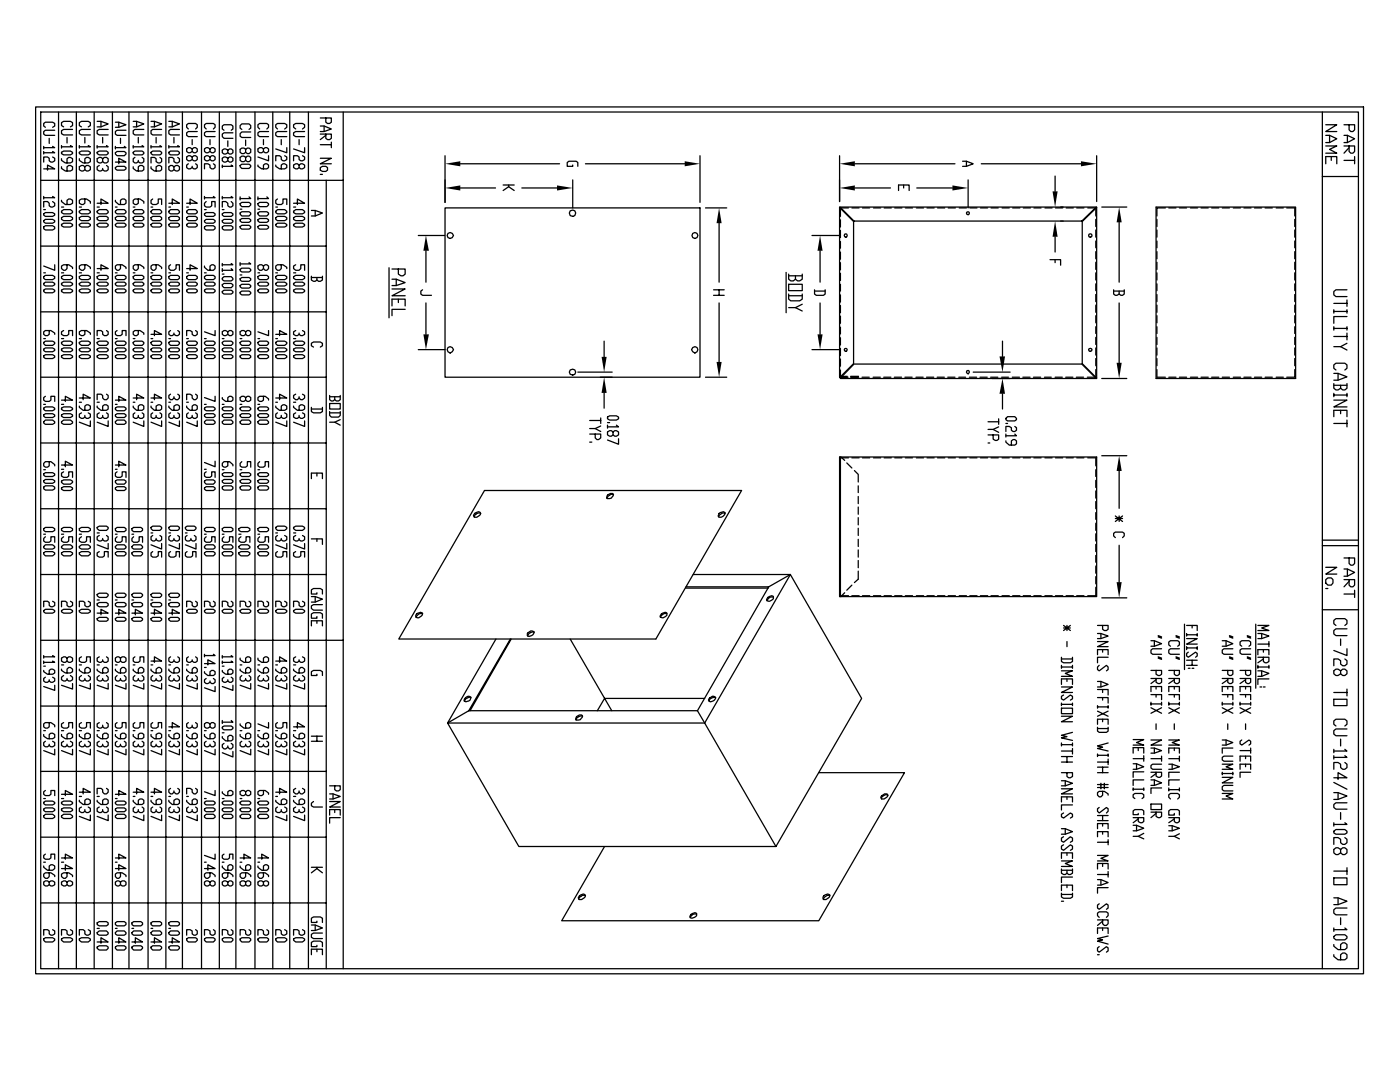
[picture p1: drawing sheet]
<svg xmlns="http://www.w3.org/2000/svg" width="279mm" height="216mm" viewBox="0 0 279 216" stroke-linecap="round" stroke-linejoin="round" font-family="sans-serif">
<g fill="none" stroke="#000" stroke-width=".25">
<path d="M7.1 21.3h265v173h-265zM8.1 22.4h263v170.9h-263zM8.1 36h60.4M8.7 33.7h2.2l-1.4-.8v1.1M8.7 29.2v.5M8.7 30.2v.5M8.7 39.2v.5M9.1 25.4l-.4-.3v-.5l.4-.2h1.4l.4 .2v.5l-.4 .3M9.8 27.6v1M10.5 29.2l.4 .3h-2.2M10.5 30.2l.4 .3h-2.2M10.5 31.3l.4 .3v.5l-.4 .2h-.3l-.4-.2v-.5l-.3-.3h-.8v1"/>
<path d="M10.5 39.2l.4 .3h-2.2M10.9 26h-1.8l-.4 .2v.6l.4 .2h1.8M11.7 22.4v170.9M12.3 30.4l.4-.3h1.4l.4 .3v.2l-.4 .3h-1.4l-.4-.3zM12.3 31.7v.3l.7 .5h1.1l.4-.2v-.6l-.4-.3h-.4l-.3 .3v.8M12.3 33.3v.3l.7 .5h1.1l.4-.2v-.6l-.4-.3h-.4l-.3 .3v.8M12.3 40v.2l.7 .6h1.1l.4-.2v-.6l-.4-.3h-.4l-.3 .3v.8M12.3 29v.5M12.7 25.3l-.4-.2v-.6l.4-.3h1.4l.4 .3v.6l-.4 .2M13.4 27.4v1.1M14.1 29l.4 .3h-2.2M14.5 25.8h-1.8l-.4 .3v.6l.4 .2h1.8"/>
<path d="M15.2 22.4v170.9M15.8 30.4l.5-.3h1.3l.4 .3v.2l-.4 .3h-1.3l-.5-.3zM15.8 31.7v.3l.8 .5h1l.4-.2v-.6l-.4-.3h-.3l-.4 .3v.8M15.8 29v.5M16.3 25.3l-.5-.2v-.6l.5-.3h1.3l.4 .3v.6l-.4 .2M16.9 33.3l.4-.3h.3l.4 .3v.6l-.4 .2h-.3l-.4-.2v-.6l-.3-.3h-.3l-.5 .3v.6l.5 .2h.3l.3-.2M16.9 39.7v.9l-.3 .2h-.3l-.5-.2v-.6l.5-.3h1l.7 .5v.4M16.9 27.4v1.1M17.6 29l.4 .3h-2.2M18 25.8h-1.7l-.5 .3v.6l.5 .2h1.7M18.8 22.4v170.9M19.4 24.2h.8l1.4 .5-1.4 .6h-.8"/>
<path d="M19.4 30.4l.4-.3h1.5l.3 .3v.2l-.3 .3h-1.5l-.4-.3zM19.4 29v.5M19.8 33l-.4 .3v.6l.4 .2h.4l.3-.2M20.2 24.2v1.1M20.5 31.7l.3-.3h.5l.3 .3v.6l-.3 .2h-.5l-.3-.2v-.6l-.3-.3h-.4l-.4 .3v.6l.4 .2h.4l.3-.2M20.5 27.4v1.1M21.3 29l.3 .3h-2.2M21.3 33l.3 .3v.6l-.3 .2h-.5l-.3-.2v-.3M21.6 25.8h-1.8l-.4 .3v.6l.4 .2h1.8M22.4 22.4v170.9M23 24.4h.7l1.4 .5-1.4 .5h-.7M23 30.5l.4-.3h1.4l.3 .3v.2l-.3 .4h-1.4l-.4-.4z"/>
<path d="M23 32.3h2.1l-1.4-.7v1.1M23 33.4l.4-.2h1.4l.3 .2v.3l-.3 .3h-1.4l-.4-.3zM23 40v.2l.7 .6h1.1l.3-.2v-.6l-.3-.3h-.4l-.4 .3v.8M23 29.2v.5M23.7 24.4v1M24 27.6v1M24.8 29.2l.3 .3h-2.1M25.1 26h-1.7l-.4 .2v.6l.4 .2h1.7M25.7 22.4v170.9M26.6 24.2h.7l1.4 .5-1.4 .6h-.7M26.6 30.4l.3-.3h1.5l.3 .3v.2l-.3 .3h-1.5l-.3-.3zM26.6 33.3v.3l.7 .5h1.1l.3-.2v-.6l-.3-.3h-.5l-.3 .3v.8"/>
<path d="M26.6 29v.5M26.9 31.4l-.3 .3v.6l.3 .2h.4l.3-.2M27.3 24.2v1.1M27.6 39.7v.9l-.3 .2h-.4l-.3-.2v-.6l.3-.3h1l.8 .5v.4M27.6 27.4v1.1M28.4 29l.3 .3h-2.1M28.4 31.4l.3 .3v.6l-.3 .2h-.5l-.3-.2v-.3M28.7 25.8h-1.8l-.3 .3v.6l.3 .2h1.8M29.5 22.4v170.9M30.1 24.2h.7l1.5 .5-1.5 .6h-.7M30.1 30.4l.4-.3h1.4l.4 .3v.2l-.4 .3h-1.4l-.4-.3zM30.1 33.3v.3l.7 .5h1.1l.4-.2v-.6l-.4-.3h-.3l-.4 .3v.8"/>
<path d="M30.1 29v.5M30.5 39.7l-.4 .3v.6l.4 .2h.7l.4-.2v-.9h.7v1.1M30.8 24.2v1.1M31.2 27.4v1.1M31.9 29l.4 .3h-2.2M31.9 31.4l.4 .3v.6l-.4 .2h-.3l-.4-.2v-.6l-.4-.3h-.7v1.1M32.3 25.8h-1.8l-.4 .3v.6l.4 .2h1.8M33.1 22.4v170.9M33.7 24.2h.7l1.4 .5-1.4 .6h-.7M33.7 30.4l.3-.3h1.5l.3 .3v.2l-.3 .3h-1.5l-.3-.3zM33.7 29v.5M34.4 24.2v1.1"/>
<path d="M34.7 33.3l.4-.3h.4l.3 .3v.6l-.3 .2h-.4l-.4-.2v-.6l-.3-.3h-.4l-.3 .3v.6l.3 .2h.4l.3-.2M34.7 27.4v1.1M35.5 29l.3 .3h-2.1M35.5 31.4l.3 .3v.6l-.3 .2h-.4l-.4-.2v-.6l-.3-.3h-.7v1.1M35.8 25.8h-1.8l-.3 .3v.6l.3 .2h1.8M36.4 22.4v170.9M37.6 25.7l-.3-.3v-.5l.3-.3h1.4l.4 .3v.5l-.4 .3M37.6 32.7l-.3 .2v.5l.3 .3h.3l.5-.3M38.4 29.7l.3-.2h.3l.4 .2v.5l-.4 .3h-.3l-.3-.3v-.5l-.5-.2h-.3l-.3 .2v.5l.3 .3h.3l.5-.3M38.4 31.3l.3-.2h.3l.4 .2v.5l-.4 .3h-.3l-.3-.3v-.5l-.5-.2h-.3l-.3 .2v.5l.3 .3h.3l.5-.3M38.4 27.9v1M39 32.7l.4 .2v.5l-.4 .3h-.3l-.3-.3v-.2"/>
<path d="M39.4 26.2h-1.8l-.3 .3v.5l.3 .3h1.8M40.2 22.4v170.9M40.8 39.2v.5M41.1 25.7l-.3-.3v-.5l.3-.3h1.5l.3 .3v.5l-.3 .3M41.9 29.7l.3-.2h.4l.3 .2v.5l-.3 .3h-.4l-.3-.3v-.5l-.4-.2h-.4l-.3 .2v.5l.3 .3h.4l.4-.3M41.9 31.3l.3-.2h.4l.3 .2v.5l-.3 .3h-.4l-.3-.3v-.5l-.4-.2h-.4l-.3 .2v.5l.3 .3h.4l.4-.3M41.9 27.9v1M42.6 32.7l.3 .2v.5l-.3 .3h-.4l-.3-.3v-.5l-.4-.2h-.7v1M42.6 39.2l.3 .3h-2.1M42.9 26.2h-1.8l-.3 .3v.5l.3 .3h1.8M43.8 22.4v170.9M44.4 32.9v.5"/>
<path d="M44.4 39.2v.5M44.7 26l-.3-.3v-.6l.3-.2h1.4l.4 .2v.6l-.4 .3M45.5 30l.3-.3h.3l.4 .3v.5l-.4 .2h-.3l-.3-.2v-.5l-.5-.3h-.3l-.3 .3v.5l.3 .2h.3l.5-.2M45.5 31.6l.3-.3h.3l.4 .3v.5l-.4 .2h-.3l-.3-.2v-.5l-.5-.3h-.3l-.3 .3v.5l.3 .2h.3l.5-.2M45.5 28.1v1.1M46.1 32.9l.4 .3h-2.1M46.1 39.2l.4 .3h-2.1M46.5 26.5h-1.8l-.3 .3v.5l.3 .3h1.8M47.1 22.4v170.9M47.9 33l.4-.2h1.4l.3 .2v.3l-.3 .3h-1.4l-.4-.3zM47.9 39.3v.6M48.3 25.8l-.4-.2v-.5l.4-.4h1.4l.3 .4v.5l-.3 .2"/>
<path d="M49 29.8l.4-.3h.3l.3 .3v.6l-.3 .2h-.3l-.4-.2v-.6l-.3-.3h-.4l-.4 .3v.6l.4 .2h.4l.3-.2M49 31.4l.4-.2h.3l.3 .2v.6l-.3 .3h-.3l-.4-.3v-.6l-.3-.2h-.4l-.4 .2v.6l.4 .3h.4l.3-.3M49 27.9v1.1M49.7 39.3l.3 .3h-2.1M50 26.3h-1.7l-.4 .4v.5l.4 .2h1.7M50.9 22.4v170.9M51.5 32.9v.3l.7 .5h1.1l.3-.3v-.5l-.3-.2h-.4l-.3 .2v.8M51.5 39.3v.6M51.8 25.7l-.3-.3v-.5l.3-.3h1.5l.3 .3v.5l-.3 .3M52.6 29.7l.3-.2h.4l.3 .2v.5l-.3 .3h-.4l-.3-.3v-.5l-.4-.2h-.4l-.3 .2v.5l.3 .3h.4l.4-.3M52.6 27.9v1M53.3 39.3l.3 .3h-2.1"/>
<path d="M53.6 26.2h-1.8l-.3 .3v.5l.3 .3h1.8M53.6 31.1v1l-2.1-.8M54.4 22.4v170.9M55 32.9v.3l.8 .5h1l.4-.3v-.5l-.4-.2h-.3l-.4 .2v.8M55.4 25.7l-.4-.3v-.5l.4-.3h1.4l.4 .3v.5l-.4 .3M55.4 39.7l-.4 .3v.6l.4 .2h.7l.4-.2v-.9h.7v1.1M56.1 27.9v1M56.8 31.1l.4 .2v.5l-.4 .3h-.3l-.4-.3v-.5l-.3-.2h-.8v1M57.2 26.2h-1.8l-.4 .3v.5l.4 .3h1.8M57.2 29.5v1l-2.2-.8M57.8 22.4v170.9M59 25.7l-.4-.3v-.5l.4-.3h1.4l.4 .3v.5l-.4 .3"/>
<path d="M59.7 32.9l.3-.2h.4l.4 .2v.5l-.4 .3h-.4l-.3-.3v-.5l-.3-.2h-.4l-.4 .2v.5l.4 .3h.4l.3-.3M59.7 27.9v1M60.4 31.1l.4 .2v.5l-.4 .3h-.4l-.3-.3v-.5l-.3-.2h-.8v1M60.8 26.2h-1.8l-.4 .3v.5l.4 .3h1.8M60.8 29.5v1l-2.2-.8M61.6 22.4v170.9M63.9 23.5h2.2v.9l-.3 .2h-.4l-.4-.2v-.9M63.9 25.1h.8l1.4 .6-1.4 .5h-.8M63.9 26.8h2.2v.8l-.3 .3h-.4l-.4-.3v-.8M63.9 31.6h2.2l-2.2 1.1h2.2M63.9 33.4l.4-.2h.7l.4 .2v.6l-.4 .2h-.7l-.4-.2zM63.9 28.9h2.2"/>
<path d="M63.9 34.8h.4M64.7 25.1v1.1M65 27l-1.1 .9M65.1 36v157.3M66.1 28.4v1.1M68.5 22.4v170.9M88.8 31.1v9.3M91.9 32.7h19.8M91.9 37.5h7M100.4 36.9h2.2M101.5 36.9v.4l1.1 .7M101.5 37.3l-1.1 .7"/>
<path d="M104.1 37.5h7.1M114.3 32.9v.3h-1.1v-.8l.3-.2h1.5l.3 .2v.8M114.3 35.9v5.6M116.8 32.7h19.9M139.7 31.1v9.3M167.6 31.1v9.1M170.6 32.7h20M170.6 37.5h7.1M179.3 38v-1.1h2.1v1.1M180.3 36.9v.6M183 37.5h7.1M192.1 32.2h.8l1.3 .5-1.3 .5h-.8"/>
<path d="M192.9 32.2v1M193.2 35.9v5.6M195.8 32.7h19.9M210.6 35.1v3.1M218.9 31.1v9.1M263.9 35.2h7.2M263.9 22.4v170.9M264.6 24.9h2.2l-2.2 1.3h2.2M264.6 27h.7l1.5 .7-1.5 .7h-.7M264.6 29.1h2.2l-1.5 .7 1.5 .8h-2.2M264.6 32.7v-1.5h2.2v1.5M265.3 27v1.4"/>
<path d="M265.7 31.2v.8M268.2 24.9h2.1v1l-.3 .3h-.4l-.4-.3v-1M268.2 27h.7l1.4 .7-1.4 .7h-.7M268.2 29.1h2.1v1.1l-.3 .4h-.4l-.4-.4v-1.1M268.2 32h2.1M268.9 27v1.4M269.2 29.5l-1 1.1M270.3 31.2v1.5M8.1 49.1h57M8.7 42.7l.4-.3h1.4l.4 .3v.2l-.4 .3h-1.4l-.4-.3zM8.7 44l.4-.2h1.4l.4 .2v.3l-.4 .2h-1.4l-.4-.2zM8.7 45.3l.4-.3h1.4l.4 .3v.3l-.4 .3h-1.4l-.4-.3z"/>
<path d="M8.7 55.2l.4-.3h1.4l.4 .3v.3l-.4 .3h-1.4l-.4-.3zM8.7 56.6l.4-.3h1.4l.4 .3v.2l-.4 .3h-1.4l-.4-.3zM8.7 57.9l.4-.2h1.4l.4 .2v.3l-.4 .2h-1.4l-.4-.2zM8.7 41.8h.4M8.7 54.4h.4M10.5 40.2l.4 .4v.5l-.4 .2h-.3l-.4-.2v-.5l-.3-.4h-.8v1.1M10.9 52.8v1.1l-2.2-.8M12.3 42.2l.4-.4h1.4l.4 .4v.2l-.4 .3h-1.4l-.4-.3zM12.3 43.4l.4-.2h1.4l.4 .2v.4l-.4 .2h-1.4l-.4-.2zM12.3 44.8l.4-.3h1.4l.4 .3v.2l-.4 .3h-1.4l-.4-.3zM12.3 55.2l.4-.3h1.4l.4 .3v.3l-.4 .3h-1.4l-.4-.3zM12.3 56.6l.4-.3h1.4l.4 .3v.2l-.4 .3h-1.4l-.4-.3z"/>
<path d="M12.3 57.9l.4-.2h1.4l.4 .2v.3l-.4 .2h-1.4l-.4-.2zM12.3 41.3h.4M12.3 54.4h.4M13.4 52.8v.8l-.4 .3h-.3l-.4-.3v-.5l.4-.3h1l.8 .5v.3M15.8 42.2l.5-.4h1.3l.4 .4v.2l-.4 .3h-1.3l-.5-.3zM15.8 43.4l.5-.2h1.3l.4 .2v.4l-.4 .2h-1.3l-.5-.2zM15.8 44.8l.5-.3h1.3l.4 .3v.2l-.4 .3h-1.3l-.5-.3zM15.8 55.2l.5-.3h1.3l.4 .3v.3l-.4 .3h-1.3l-.5-.3zM15.8 56.6l.5-.3h1.3l.4 .3v.2l-.4 .3h-1.3l-.5-.3zM15.8 57.9l.5-.2h1.3l.4 .2v.3l-.4 .2h-1.3l-.5-.2zM15.8 41.3h.5M15.8 54.4h.5"/>
<path d="M16.9 52.8v.8l-.3 .3h-.3l-.5-.3v-.5l.5-.3h1l.7 .5v.3M19.4 40.6h2.2l-1.4-.9v1.1M19.4 42.2l.4-.4h1.5l.3 .4v.2l-.3 .3h-1.5l-.4-.3zM19.4 43.4l.4-.2h1.5l.3 .2v.4l-.3 .2h-1.5l-.4-.2zM19.4 44.8l.4-.3h1.5l.3 .3v.2l-.3 .3h-1.5l-.4-.3zM19.4 53.6h2.2l-1.4-.8v1.1M19.4 55.2l.4-.3h1.5l.3 .3v.3l-.3 .3h-1.5l-.4-.3zM19.4 56.6l.4-.3h1.5l.3 .3v.2l-.3 .3h-1.5l-.4-.3zM19.4 57.9l.4-.2h1.5l.3 .2v.3l-.3 .2h-1.5l-.4-.2zM19.4 41.3h.4M19.4 54.4h.4M23 42.2l.4-.4h1.4l.3 .4v.2l-.3 .3h-1.4l-.4-.3z"/>
<path d="M23 43.4l.4-.2h1.4l.3 .2v.4l-.3 .2h-1.4l-.4-.2zM23 44.8l.4-.3h1.4l.3 .3v.2l-.3 .3h-1.4l-.4-.3zM23 55.2l.4-.3h1.4l.3 .3v.3l-.3 .3h-1.4l-.4-.3zM23 56.6l.4-.3h1.4l.3 .3v.2l-.3 .3h-1.4l-.4-.3zM23 57.9l.4-.2h1.4l.3 .2v.3l-.3 .2h-1.4l-.4-.2zM23 41.3h.4M23 54.4h.4M24 52.8v.8l-.3 .3h-.3l-.4-.3v-.5l.4-.3h1l.7 .5v.3M26.6 42.2l.3-.4h1.5l.3 .4v.2l-.3 .3h-1.5l-.3-.3zM26.6 43.4l.3-.2h1.5l.3 .2v.4l-.3 .2h-1.5l-.3-.2zM26.6 44.8l.3-.3h1.5l.3 .3v.2l-.3 .3h-1.5l-.3-.3zM26.6 55.2l.3-.3h1.5l.3 .3v.3l-.3 .3h-1.5l-.3-.3z"/>
<path d="M26.6 56.6l.3-.3h1.5l.3 .3v.2l-.3 .3h-1.5l-.3-.3zM26.6 57.9l.3-.2h1.5l.3 .2v.3l-.3 .2h-1.5l-.3-.2zM26.6 41.3h.3M26.6 54.4h.3M27.6 52.8v.8l-.3 .3h-.4l-.3-.3v-.5l.3-.3h1l.8 .5v.3M30.1 42.2l.4-.4h1.4l.4 .4v.2l-.4 .3h-1.4l-.4-.3zM30.1 43.4l.4-.2h1.4l.4 .2v.4l-.4 .2h-1.4l-.4-.2zM30.1 44.8l.4-.3h1.4l.4 .3v.2l-.4 .3h-1.4l-.4-.3zM30.1 55.2l.4-.3h1.4l.4 .3v.3l-.4 .3h-1.4l-.4-.3zM30.1 56.6l.4-.3h1.4l.4 .3v.2l-.4 .3h-1.4l-.4-.3zM30.1 57.9l.4-.2h1.4l.4 .2v.3l-.4 .2h-1.4l-.4-.2zM30.1 41.3h.4"/>
<path d="M30.1 54.4h.4M31.2 52.8v.8l-.4 .3h-.3l-.4-.3v-.5l.4-.3h1.1l.7 .5v.3M33.7 40.6h2.1l-1.4-.9v1.1M33.7 42.2l.3-.4h1.5l.3 .4v.2l-.3 .3h-1.5l-.3-.3zM33.7 43.4l.3-.2h1.5l.3 .2v.4l-.3 .2h-1.5l-.3-.2zM33.7 44.8l.3-.3h1.5l.3 .3v.2l-.3 .3h-1.5l-.3-.3zM33.7 55.2l.3-.3h1.5l.3 .3v.3l-.3 .3h-1.5l-.3-.3zM33.7 56.6l.3-.3h1.5l.3 .3v.2l-.3 .3h-1.5l-.3-.3zM33.7 57.9l.3-.2h1.5l.3 .2v.3l-.3 .2h-1.5l-.3-.2zM33.7 41.3h.3M33.7 54.4h.3M34 52.8l-.3 .3v.5l.3 .3h.7l.4-.3v-.8h.7v1.1"/>
<path d="M37.3 40.6h2.1l-1.5-.9v1.1M37.3 42.2l.3-.4h1.4l.4 .4v.2l-.4 .3h-1.4l-.3-.3zM37.3 43.4l.3-.2h1.4l.4 .2v.4l-.4 .2h-1.4l-.3-.2zM37.3 44.8l.3-.3h1.4l.4 .3v.2l-.4 .3h-1.4l-.3-.3zM37.3 53.6h2.1l-1.5-.8v1.1M37.3 55.2l.3-.3h1.4l.4 .3v.3l-.4 .3h-1.4l-.3-.3zM37.3 56.6l.3-.3h1.4l.4 .3v.2l-.4 .3h-1.4l-.3-.3zM37.3 57.9l.3-.2h1.4l.4 .2v.3l-.4 .2h-1.4l-.3-.2zM37.3 41.3h.3M37.3 54.4h.3M40.8 42.7l.3-.3h1.5l.3 .3v.2l-.3 .3h-1.5l-.3-.3zM40.8 44l.3-.2h1.5l.3 .2v.3l-.3 .2h-1.5l-.3-.2z"/>
<path d="M40.8 45.3l.3-.3h1.5l.3 .3v.3l-.3 .3h-1.5l-.3-.3zM40.8 53.1v.2l.7 .6h1.1l.3-.3v-.5l-.3-.3h-.4l-.3 .3v.8M40.8 55.2l.3-.3h1.5l.3 .3v.3l-.3 .3h-1.5l-.3-.3zM40.8 56.6l.3-.3h1.5l.3 .3v.2l-.3 .3h-1.5l-.3-.3zM40.8 57.9l.3-.2h1.5l.3 .2v.3l-.3 .2h-1.5l-.3-.2zM40.8 41.8h.3M40.8 54.4h.3M41.1 40.2l-.3 .4v.5l.3 .2h.8l.3-.2v-.9h.7v1.1M44.4 42.7l.3-.3h1.4l.4 .3v.2l-.4 .3h-1.4l-.3-.3zM44.4 44l.3-.2h1.4l.4 .2v.3l-.4 .2h-1.4l-.3-.2zM44.4 45.3l.3-.3h1.4l.4 .3v.3l-.4 .3h-1.4l-.3-.3zM44.4 55.5l.3-.3h1.4l.4 .3v.3l-.4 .2h-1.4l-.3-.2z"/>
<path d="M44.4 56.8l.3-.2h1.4l.4 .2v.3l-.4 .3h-1.4l-.3-.3zM44.4 58.2l.3-.3h1.4l.4 .3v.2l-.4 .3h-1.4l-.3-.3zM44.4 52.6v.5M44.4 53.6v.6M44.4 41.8h.3M44.4 54.7h.3M46.1 40.2l.4 .4v.5l-.4 .2h-.3l-.3-.2v-.5l-.5-.4h-.6v1.1M46.1 52.6l.4 .2h-2.1M46.1 53.6l.4 .3h-2.1M47.9 40.6l.4-.2h1.4l.3 .2v.3l-.3 .3h-1.4l-.4-.3zM47.9 42.5l.4-.3h1.4l.3 .3v.3l-.3 .3h-1.4l-.4-.3zM47.9 43.9l.4-.3h1.4l.3 .3v.2l-.3 .3h-1.4l-.4-.3z"/>
<path d="M47.9 45.2l.4-.2h1.4l.3 .2v.3l-.3 .2h-1.4l-.4-.2zM47.9 53.8l.4-.3h1.4l.3 .3v.2l-.3 .3h-1.4l-.4-.3zM47.9 55.6l.4-.2h1.4l.3 .2v.3l-.3 .2h-1.4l-.4-.2zM47.9 57l.4-.3h1.4l.3 .3v.2l-.3 .3h-1.4l-.4-.3zM47.9 58.3l.4-.2h1.4l.3 .2v.3l-.3 .2h-1.4l-.4-.2zM47.9 41.7h.4M47.9 52.4v.6M47.9 54.9h.4M49.7 52.4l.3 .3h-2.1M51.5 40.6l.3-.2h1.5l.3 .2v.3l-.3 .3h-1.5l-.3-.3zM51.5 42.5l.3-.3h1.5l.3 .3v.3l-.3 .3h-1.5l-.3-.3zM51.5 43.9l.3-.3h1.5l.3 .3v.2l-.3 .3h-1.5l-.3-.3z"/>
<path d="M51.5 45.2l.3-.2h1.5l.3 .2v.3l-.3 .2h-1.5l-.3-.2zM51.5 55.2l.3-.3h1.5l.3 .3v.3l-.3 .3h-1.5l-.3-.3zM51.5 56.6l.3-.3h1.5l.3 .3v.2l-.3 .3h-1.5l-.3-.3zM51.5 57.9l.3-.2h1.5l.3 .2v.3l-.3 .2h-1.5l-.3-.2zM51.5 41.7h.3M51.5 54.4h.3M52.6 53.1l.3-.3h.4l.3 .3v.5l-.3 .3h-.4l-.3-.3v-.5l-.4-.3h-.4l-.3 .3v.5l.3 .3h.4l.4-.3M55 42.2l.4-.4h1.4l.4 .4v.2l-.4 .3h-1.4l-.4-.3zM55 43.4l.4-.2h1.4l.4 .2v.4l-.4 .2h-1.4l-.4-.2zM55 44.8l.4-.3h1.4l.4 .3v.2l-.4 .3h-1.4l-.4-.3zM55 55.2l.4-.3h1.4l.4 .3v.3l-.4 .3h-1.4l-.4-.3zM55 56.6l.4-.3h1.4l.4 .3v.2l-.4 .3h-1.4l-.4-.3z"/>
<path d="M55 57.9l.4-.2h1.4l.4 .2v.3l-.4 .2h-1.4l-.4-.2zM55 41.3h.4M55 54.4h.4M56.1 52.8v.8l-.3 .3h-.4l-.4-.3v-.5l.4-.3h1.1l.7 .5v.3M58.6 40.6h2.2l-1.4-.9v1.1M58.6 42.2l.4-.4h1.4l.4 .4v.2l-.4 .3h-1.4l-.4-.3zM58.6 43.4l.4-.2h1.4l.4 .2v.4l-.4 .2h-1.4l-.4-.2zM58.6 44.8l.4-.3h1.4l.4 .3v.2l-.4 .3h-1.4l-.4-.3zM58.6 55.2l.4-.3h1.4l.4 .3v.3l-.4 .3h-1.4l-.4-.3zM58.6 56.6l.4-.3h1.4l.4 .3v.2l-.4 .3h-1.4l-.4-.3zM58.6 57.9l.4-.2h1.4l.4 .2v.3l-.4 .2h-1.4l-.4-.2zM58.6 41.3h.4"/>
<path d="M58.6 54.4h.4M59 52.8l-.4 .3v.5l.4 .3h.7l.3-.3v-.8h.8v1.1M62.1 42h.8l1.4 .5-1.4 .6h-.8M62.1 55.1v.8l.5 .2h.3l.3-.2v-.5M62.1 55.4h2.2M62.9 42v1.1M64.3 55.1v.8l-.4 .2h-.3l-.4-.2M77.6 53.4v10M78.2 53.7h2.7v1l-.5 .3h-.4l-.5-.3v-1M78.2 55.7h.9l1.8 .7-1.8 .6h-.9M78.2 57.7h2.7l-2.7 1.3h2.7M79.1 55.7v1.3"/>
<path d="M79.5 59.7v.7M83.5 47h5.2M84.3 57.8l-.3 .3v.6l.3 .2h1.8M85 50v6.3M88.8 41.5h50.9v33.8h-50.9zM113.8 42.1l.5-.2 .4 .2 .2 .4-.2 .5-.4 .2-.5-.2-.2-.5zM140.8 41.5h4.2M142.4 57.8h2.1M142.4 58.9h2.1M143.5 44.5v11.8M143.5 57.8v1.1M156.9 54.4v8"/>
<path d="M157.4 54.7v1l.4 .3h.5l.4-.3v-.7M157.4 56.7h2.7v1.3h-2.7zM157.4 58.7v1l.4 .3h1.8l.5-.3v-1M157.4 55h2.7M157.4 59h2.7M160.1 54.7v1l-.5 .3h-.4l-.5-.3M162.1 47h5.6M162.6 57.8v.9l.3 .2h1.4l.4-.2v-.9M162.6 58.1h2.1M163.7 50v6.3M167.6 41.4l2.7 2.8v28.4l-2.7 2.7M167.6 41.3l2.8 2.8h45.5l2.9-2.8"/>
<path d="M167.7 43.9v1.4M167.7 46v1.4M167.7 48.2v1.3M167.7 50.3v1.4M167.7 52.4v1.4M167.7 54.5v1.5M167.7 56.7v1.4M167.7 58.8v1.5M168.6 46.7h.4v.5h-.4zM169.3 41.5h-1.6v1.7M170 41.5h1.4M172.1 41.5h1.5"/>
<path d="M174.3 41.5h1.5M176.4 41.5h1.5M178.6 41.5h1.4M180.7 41.5h1.4M182.9 41.5h1.4M185 41.5h1.4M187.1 41.5h1.5M189.2 41.5h1.5M191.4 41.5h1.5M193 42.3h.4v.5h-.4zM193.5 41.5h1.5M195.7 41.5h1.4"/>
<path d="M197.8 41.5h1.4M200 41.5h1.4M202.1 41.5h1.4M204.2 41.5h1.5M206.3 41.5h1.5M208.5 41.5h1.5M209.5 51.8h2.2v1.1M210.6 47.2v3.1M210.6 51.8v.6M210.7 41.5h1.4M211.7 41.3h.5M212.8 41.5h1.4"/>
<path d="M214.9 41.5h1.4M217.1 41.5h1.6v1.6M218.7 43.8v1.4M218.7 45.9v1.4M218.7 48.1v1.3M218.7 50.2v1.4M218.7 52.3v1.5M218.7 54.4v1.5M218.7 56.6v1.4M218.7 58.8v1.4M218.9 41.4l-2.9 2.8v28.4l2.9 2.8M219.9 41.3h5"/>
<path d="M222.2 57.8v.9l.4 .2h.3l.5-.2v-.6M222.2 58.1h2.2M223.4 44.4v11.9M224.4 57.8v.9l-.4 .2h-.3l-.3-.2M230.7 41.3h27.9v34.2h-27.9zM230.9 43.8v1.4M230.9 45.9v1.4M230.9 48.1v1.3M230.9 50.2v1.4M230.9 52.3v1.5M230.9 54.4v1.5M230.9 56.6v1.4"/>
<path d="M230.9 58.8v1.4M232.6 41.5h-1.7v1.6M233.3 41.5h1.4M235.4 41.5h1.4M237.6 41.5h1.4M239.7 41.5h1.4M241.8 41.5h1.4M243.9 41.5h1.5M246.1 41.5h1.5M248.2 41.5h1.5M250.4 41.5h1.4M252.5 41.5h1.4"/>
<path d="M254.7 41.5h1.4M256.8 41.5h1.6v1.6M258.4 43.8v1.4M258.4 45.9v1.4M258.4 48.1v1.3M258.4 50.2v1.4M258.4 52.3v1.5M258.4 54.4v1.5M258.4 56.6v1.4M258.4 58.8v1.4M268.8 57.8h-2.2l-.4 .4v.6l.4 .4h2.2M268.8 59.9v1.2"/>
<path d="M8.1 75.3h57M8.1 62.2h57M8.7 68.3l.4-.2h1.4l.4 .2v.3l-.4 .3h-1.4l-.4-.3zM8.7 69.7l.4-.3h1.4l.4 .3v.2l-.4 .3h-1.4l-.4-.3zM8.7 71l.4-.2h1.4l.4 .2v.3l-.4 .2h-1.4l-.4-.2zM8.7 67.6h.4M9.1 79.1l-.4 .2v.5l.4 .3h.7l.4-.3v-.7h.7v1M9.8 66v.7l-.3 .3h-.4l-.4-.3v-.5l.4-.2h1.1l.7 .5v.2M12.3 68.3l.4-.2h1.4l.4 .2v.3l-.4 .3h-1.4l-.4-.3zM12.3 69.7l.4-.3h1.4l.4 .3v.2l-.4 .3h-1.4l-.4-.3zM12.3 71l.4-.2h1.4l.4 .2v.3l-.4 .2h-1.4l-.4-.2zM12.3 79.8h2.2l-1.5-.7v1"/>
<path d="M12.3 67.6h.4M12.7 66l-.4 .2v.5l.4 .3h.7l.3-.3v-.7h.8v1M15.8 68.3l.5-.2h1.3l.4 .2v.3l-.4 .3h-1.3l-.5-.3zM15.8 69.7l.5-.3h1.3l.4 .3v.2l-.4 .3h-1.3l-.5-.3zM15.8 71l.5-.2h1.3l.4 .2v.3l-.4 .2h-1.3l-.5-.2zM15.8 79.4h2.2l-1.4-.7v1.1M15.8 67.6h.5M16.9 66v.7l-.3 .3h-.3l-.5-.3v-.5l.5-.2h1l.7 .5v.2M19.4 68.3l.4-.2h1.5l.3 .2v.3l-.3 .3h-1.5l-.4-.3zM19.4 69.7l.4-.3h1.5l.3 .3v.2l-.3 .3h-1.5l-.4-.3zM19.4 71l.4-.2h1.5l.3 .2v.3l-.3 .2h-1.5l-.4-.2zM19.4 67.6h.4"/>
<path d="M21.3 66l.3 .2v.5l-.3 .3h-.5l-.3-.3v-.5l-.3-.2h-.8v1M21.3 78.7l.3 .2v.5l-.3 .4h-.5l-.3-.4v-.5l-.3-.2h-.8v1.1M23 68.3l.4-.2h1.4l.3 .2v.3l-.3 .3h-1.4l-.4-.3zM23 69.7l.4-.3h1.4l.3 .3v.2l-.3 .3h-1.4l-.4-.3zM23 71l.4-.2h1.4l.3 .2v.3l-.3 .2h-1.4l-.4-.2zM23 79.8h2.1l-1.4-.7v1M23 67.6h.4M23.4 66l-.4 .2v.5l.4 .3h.6l.4-.3v-.7h.7v1M26.6 68.3l.3-.2h1.5l.3 .2v.3l-.3 .3h-1.5l-.3-.3zM26.6 69.7l.3-.3h1.5l.3 .3v.2l-.3 .3h-1.5l-.3-.3zM26.6 71l.3-.2h1.5l.3 .2v.3l-.3 .2h-1.5l-.3-.2zM26.6 79.4h2.1l-1.4-.7v1.1"/>
<path d="M26.6 67.6h.3M27.6 66v.7l-.3 .3h-.4l-.3-.3v-.5l.3-.2h1l.8 .5v.2M30.1 66.7h2.2l-1.5-.7v1M30.1 68.3l.4-.2h1.4l.4 .2v.3l-.4 .3h-1.4l-.4-.3zM30.1 69.7l.4-.3h1.4l.4 .3v.2l-.4 .3h-1.4l-.4-.3zM30.1 71l.4-.2h1.4l.4 .2v.3l-.4 .2h-1.4l-.4-.2zM30.1 79.4h2.2l-1.5-.7v1.1M30.1 67.6h.4M33.7 68.3l.3-.2h1.5l.3 .2v.3l-.3 .3h-1.5l-.3-.3zM33.7 69.7l.3-.3h1.5l.3 .3v.2l-.3 .3h-1.5l-.3-.3zM33.7 71l.3-.2h1.5l.3 .2v.3l-.3 .2h-1.5l-.3-.2zM33.7 67.6h.3"/>
<path d="M34 66l-.3 .2v.5l.3 .3h.4l.3-.3M34 78.7l-.3 .2v.5l.3 .4h.4l.3-.4M35.5 66l.3 .2v.5l-.3 .3h-.4l-.4-.3v-.2M35.5 78.7l.3 .2v.5l-.3 .4h-.4l-.4-.4v-.2M37.3 68.3l.3-.2h1.4l.4 .2v.3l-.4 .3h-1.4l-.3-.3zM37.3 69.7l.3-.3h1.4l.4 .3v.2l-.4 .3h-1.4l-.3-.3zM37.3 71l.3-.2h1.4l.4 .2v.3l-.4 .2h-1.4l-.3-.2zM37.3 67.6h.3M39 66l.4 .2v.5l-.4 .3h-.3l-.3-.3v-.5l-.5-.2h-.6v1M39 78.7l.4 .2v.5l-.4 .4h-.3l-.3-.4v-.5l-.5-.2h-.6v1.1M40.8 68.3l.3-.2h1.5l.3 .2v.3l-.3 .3h-1.5l-.3-.3zM40.8 69.7l.3-.3h1.5l.3 .3v.2l-.3 .3h-1.5l-.3-.3z"/>
<path d="M40.8 71l.3-.2h1.5l.3 .2v.3l-.3 .2h-1.5l-.3-.2zM40.8 67.6h.3M42.9 66v1l-2.1-.8M42.9 79.1v1l-2.1-.8M44.4 68.3l.3-.2h1.4l.4 .2v.3l-.4 .3h-1.4l-.3-.3zM44.4 69.7l.3-.3h1.4l.4 .3v.2l-.4 .3h-1.4l-.3-.3zM44.4 71l.3-.2h1.4l.4 .2v.3l-.4 .2h-1.4l-.3-.2zM44.4 79.3v.3l.6 .5h1.1l.4-.3v-.5l-.4-.2h-.3l-.3 .2v.8M44.4 67.6h.3M45.5 66.2l.3-.2h.3l.4 .2v.5l-.4 .3h-.3l-.3-.3v-.5l-.5-.2h-.3l-.3 .2v.5l.3 .3h.3l.5-.3M47.9 68.3l.4-.2h1.4l.3 .2v.3l-.3 .3h-1.4l-.4-.3zM47.9 69.7l.4-.3h1.4l.3 .3v.2l-.3 .3h-1.4l-.4-.3z"/>
<path d="M47.9 71l.4-.2h1.4l.3 .2v.3l-.3 .2h-1.4l-.4-.2zM47.9 67.6h.4M49 66.2l.4-.2h.3l.3 .2v.5l-.3 .3h-.3l-.4-.3v-.5l-.3-.2h-.4l-.4 .2v.5l.4 .3h.4l.3-.3M49 79.3l.4-.2h.3l.3 .2v.5l-.3 .3h-.3l-.4-.3v-.5l-.3-.2h-.4l-.4 .2v.5l.4 .3h.4l.3-.3M51.5 68.3l.3-.2h1.5l.3 .2v.3l-.3 .3h-1.5l-.3-.3zM51.5 69.7l.3-.3h1.5l.3 .3v.2l-.3 .3h-1.5l-.3-.3zM51.5 71l.3-.2h1.5l.3 .2v.3l-.3 .2h-1.5l-.3-.2zM51.5 67.6h.3M52.6 79.1v.7l-.4 .3h-.4l-.3-.3v-.5l.3-.2h1.1l.7 .5v.2M53.6 66v1l-2.1-.8M55 66.7h2.2l-1.4-.7v1M55 68.3l.4-.2h1.4l.4 .2v.3l-.4 .3h-1.4l-.4-.3z"/>
<path d="M55 69.7l.4-.3h1.4l.4 .3v.2l-.4 .3h-1.4l-.4-.3zM55 71l.4-.2h1.4l.4 .2v.3l-.4 .2h-1.4l-.4-.2zM55 79.4h2.2l-1.4-.7v1.1M55 67.6h.4M58.6 68.3l.4-.2h1.4l.4 .2v.3l-.4 .3h-1.4l-.4-.3zM58.6 69.7l.4-.3h1.4l.4 .3v.2l-.4 .3h-1.4l-.4-.3zM58.6 71l.4-.2h1.4l.4 .2v.3l-.4 .2h-1.4l-.4-.2zM58.6 67.6h.4M59 66l-.4 .2v.5l.4 .3h.4l.3-.3M59 78.7l-.4 .2v.5l.4 .4h.4l.3-.4M60.4 66l.4 .2v.5l-.4 .3h-.4l-.3-.3v-.2M60.4 78.7l.4 .2v.5l-.4 .4h-.4l-.3-.4v-.2"/>
<path d="M62.6 69.3l-.5-.3v-.5l.5-.3h1.3l.4 .3v.5l-.4 .3M65.8 78.9v.9l.3 .2h.4l.3-.2v-.6M65.8 79.2h2.1M67.9 78.9v.9l-.3 .2h-.5l-.3-.2M78.2 61v-1.3h2.7v1.3M80.9 61.7h-2.7v1.3M83.5 69.8h5.3M85 60.5v6.2M113.8 73.8l.5-.1 .4 .1 .2 .5-.2 .4-.4 .1-.5-.1-.2-.4zM115.3 74.3h6.9M119.8 75.3h2.4M120.6 68.1v3.1"/>
<path d="M120.6 78.4v3M140.8 75.3h4.2M143.5 60.5v11.7M158.7 61.4l1.4 .7M160.1 60.7l-1.4 .7h-1.3M162.1 69.8h5.6M163.7 60.5v6.2M167.6 75.1h1.5M167.7 73.8v1.7h51.2v-34.2h-51.3v34h1.6M167.7 75.4l2.7-2.8h45.5l2.9 2.9M167.7 61v1.4M167.7 63.1v1.4"/>
<path d="M167.7 65.3v1.3M167.7 67.4v1.4M167.7 69.5v1.5M167.7 71.6v1.5M168.6 69.6h.4v.4h-.4zM169.8 75.1h1.5v.2h-1.5M169.9 75.3h1.5M172 75.3h1.5M174.2 75.3h1.5M176.4 75.3h1.4M178.5 75.3h1.4M180.6 75.3h1.4"/>
<path d="M182.8 75.3h1.4M184.9 75.3h1.5M187 75.3h1.5M189.1 75.3h1.5M191.3 75.3h1.4M193 74h.4l.1 .3-.3 .3-.3-.3zM193.5 75.3h1.4M194.2 74.3h7.4M195.6 75.3h1.4M197.7 75.3h1.4M198 75.5h3.6M199.9 75.3h1.4"/>
<path d="M200.1 68.1v3M200.1 78.6v3M202 75.3h1.5M204.1 75.3h1.5M206.2 75.3h1.5M208.4 75.3h1.4M210.6 75.3h1.4M212.7 75.3h1.4M214.8 75.3h1.4M217.3 69.6h.5v.4h-.5zM218.7 73.7v1.6h-1.7M218.7 60.9v1.4"/>
<path d="M218.7 63v1.4M218.7 65.2v1.3M218.7 67.3v1.4M218.7 69.4v1.5M218.7 71.5v1.5M219.9 75.5h5M223.4 60.5v11.9M230.9 73.7v1.6h1.7M230.9 60.9v1.4M230.9 63v1.4M230.9 65.2v1.3M230.9 67.3v1.4"/>
<path d="M230.9 69.4v1.5M230.9 71.5v1.5M233.3 75.3h1.4M235.4 75.3h1.4M237.6 75.3h1.4M239.7 75.3h1.4M241.8 75.3h1.4M243.9 75.3h1.5M246.1 75.3h1.5M248.2 75.3h1.5M250.4 75.3h1.4M252.5 75.3h1.4"/>
<path d="M254.7 75.3h1.4M258.4 73.7v1.6h-1.6M258.4 60.9v1.4M258.4 63v1.4M258.4 65.2v1.3M258.4 67.3v1.4M258.4 69.4v1.5M258.4 71.5v1.5M266.2 74.5h.8l1.8 .7-1.8 .7h-.8M266.2 76.5v1l.4 .3h.4l.5-.3v-.6M266.2 79.8h2.6l-2.6 1.4h2.6M266.2 60.5h2.6"/>
<path d="M266.2 62.1h2.6M266.2 61.8v.7M266.2 65.2v.7M266.2 78.5v.7M266.2 65.5h2.6M266.2 67.1h2.6M266.2 76.9h2.6M266.2 78.8h2.6M266.6 73.8l-.4-.3v-.7l.4-.3h1.8l.4 .3v.7l-.4 .3M267 74.5v1.4M267.5 69.2l1.3 .6M268.8 63.2h-2.6v1.3"/>
<path d="M268.8 68.5l-1.3 .7h-1.3M268.8 76.5v1l-.4 .3h-.4l-.5-.3M268.8 61.8v.7M268.8 65.2v.7M268.8 66.5v1.3M268.8 78.5v.7M8.1 88.4h57M8.7 81.4l.4-.2h1.4l.4 .2v.3l-.4 .3h-1.4l-.4-.3zM8.7 82.8l.4-.3h1.4l.4 .3v.3l-.4 .2h-1.4l-.4-.2zM8.7 84.2l.4-.4h1.4l.4 .4v.2l-.4 .3h-1.4l-.4-.3zM8.7 94.6l.4-.3h1.4l.4 .3v.2l-.4 .3h-1.4l-.4-.3zM8.7 95.9l.4-.2h1.4l.4 .2v.3l-.4 .2h-1.4l-.4-.2z"/>
<path d="M8.7 97.2l.4-.3h1.4l.4 .3v.3l-.4 .3h-1.4l-.4-.3zM8.7 80.7h.4M8.7 93.7h.4M9.8 92.1v.9l-.3 .2h-.4l-.4-.2v-.5l.4-.4h1.1l.7 .6v.3M12.3 81.4l.4-.2h1.4l.4 .2v.3l-.4 .3h-1.4l-.4-.3zM12.3 82.8l.4-.3h1.4l.4 .3v.3l-.4 .2h-1.4l-.4-.2zM12.3 84.2l.4-.4h1.4l.4 .4v.2l-.4 .3h-1.4l-.4-.3zM12.3 92.8h2.2l-1.5-.8v1.1M12.3 96l.4-.2h1.4l.4 .2v.3l-.4 .3h-1.4l-.4-.3zM12.3 97.4l.4-.3h1.4l.4 .3v.2l-.4 .3h-1.4l-.4-.3zM12.3 80.7h.4M12.3 93.6h.4"/>
<path d="M12.7 94.1l-.4 .3v.6l.4 .2h.7l.3-.2v-.9h.8v1.1M15.8 81v.3l.8 .6h1l.4-.3v-.6l-.4-.2h-.3l-.4 .2v.9M15.8 80.3h.5M16.3 82.4l-.5 .2v.6l.5 .3h.3l.3-.3M17.6 82.4l.4 .2v.6l-.4 .3h-.3l-.4-.3v-.3M18 84v1.1l-2.2-.9M19.4 81v.3l.8 .6h1.1l.3-.3v-.6l-.3-.2h-.5l-.3 .2v.9M19.4 80.3h.4M19.8 82.4l-.4 .2v.6l.4 .3h.4l.3-.3M21.3 82.4l.3 .2v.6l-.3 .3h-.5l-.3-.3v-.3M21.6 84v1.1l-2.2-.9M23 81.4l.4-.2h1.4l.3 .2v.3l-.3 .3h-1.4l-.4-.3z"/>
<path d="M23 82.8l.4-.3h1.4l.3 .3v.3l-.3 .2h-1.4l-.4-.2zM23 84.2l.4-.4h1.4l.3 .4v.2l-.3 .3h-1.4l-.4-.3zM23 92.8h2.1l-1.4-.8v1.1M23 96l.4-.2h1.4l.3 .2v.3l-.3 .3h-1.4l-.4-.3zM23 97.4l.4-.3h1.4l.3 .3v.2l-.3 .3h-1.4l-.4-.3zM23 80.7h.4M23 93.6h.4M23.4 94.1l-.4 .3v.6l.4 .2h.6l.4-.2v-.9h.7v1.1M26.6 81v.3l.7 .6h1.1l.3-.3v-.6l-.3-.2h-.5l-.3 .2v.9M26.6 80.3h.3M26.9 82.4l-.3 .2v.6l.3 .3h.4l.3-.3M28.4 82.4l.3 .2v.6l-.3 .3h-.5l-.3-.3v-.3"/>
<path d="M28.7 84v1.1l-2.1-.9M30.1 81v.3l.7 .6h1.1l.4-.3v-.6l-.4-.2h-.3l-.4 .2v.9M30.1 80.3h.4M30.5 82.4l-.4 .2v.6l.4 .3h.3l.4-.3M31.9 82.4l.4 .2v.6l-.4 .3h-.3l-.4-.3v-.3M32.3 84v1.1l-2.2-.9M33.7 81v.3l.7 .6h1.1l.3-.3v-.6l-.3-.2h-.4l-.4 .2v.9M33.7 80.3h.3M34 82.4l-.3 .2v.6l.3 .3h.4l.3-.3M35.5 82.4l.3 .2v.6l-.3 .3h-.4l-.4-.3v-.3M35.8 84v1.1l-2.1-.9M37.3 81v.3l.6 .6h1.1l.4-.3v-.6l-.4-.2h-.3l-.3 .2v.9"/>
<path d="M37.3 80.3h.3M37.6 82.4l-.3 .2v.6l.3 .3h.3l.5-.3M39 82.4l.4 .2v.6l-.4 .3h-.3l-.3-.3v-.3M39.4 84v1.1l-2.1-.9M40.8 81.4l.3-.2h1.5l.3 .2v.3l-.3 .3h-1.5l-.3-.3zM40.8 82.8l.3-.3h1.5l.3 .3v.3l-.3 .2h-1.5l-.3-.2zM40.8 84.2l.3-.4h1.5l.3 .4v.2l-.3 .3h-1.5l-.3-.3zM40.8 96l.3-.2h1.5l.3 .2v.3l-.3 .3h-1.5l-.3-.3zM40.8 97.4l.3-.3h1.5l.3 .3v.2l-.3 .3h-1.5l-.3-.3zM40.8 80.7h.3M40.8 93.6h.3M41.1 94.1l-.3 .3v.6l.3 .2h.8l.3-.2v-.9h.7v1.1"/>
<path d="M42.9 92v1.1l-2.1-.8M44.4 81.4l.3-.2h1.4l.4 .2v.3l-.4 .3h-1.4l-.3-.3zM44.4 82.8l.3-.3h1.4l.4 .3v.3l-.4 .2h-1.4l-.3-.2zM44.4 84.2l.3-.4h1.4l.4 .4v.2l-.4 .3h-1.4l-.3-.3zM44.4 94.6l.3-.3h1.4l.4 .3v.2l-.4 .3h-1.4l-.3-.3zM44.4 95.9l.3-.2h1.4l.4 .2v.3l-.4 .2h-1.4l-.3-.2zM44.4 97.2l.3-.3h1.4l.4 .3v.3l-.4 .3h-1.4l-.3-.3zM44.4 80.7h.3M44.4 93.7h.3M45.5 92.1v.9l-.5 .2h-.3l-.3-.2v-.5l.3-.4h1.1l.7 .6v.3M47.9 81.4l.4-.2h1.4l.3 .2v.3l-.3 .3h-1.4l-.4-.3zM47.9 82.8l.4-.3h1.4l.3 .3v.3l-.3 .2h-1.4l-.4-.2z"/>
<path d="M47.9 84.2l.4-.4h1.4l.3 .4v.2l-.3 .3h-1.4l-.4-.3zM47.9 94.6l.4-.3h1.4l.3 .3v.2l-.3 .3h-1.4l-.4-.3zM47.9 95.9l.4-.2h1.4l.3 .2v.3l-.3 .2h-1.4l-.4-.2zM47.9 97.2l.4-.3h1.4l.3 .3v.3l-.3 .3h-1.4l-.4-.3zM47.9 80.7h.4M47.9 93.7h.4M48.3 92.1l-.4 .4v.5l.4 .2h.7l.4-.2v-.9h.6v1.1M51.5 81.4l.3-.2h1.5l.3 .2v.3l-.3 .3h-1.5l-.3-.3zM51.5 82.8l.3-.3h1.5l.3 .3v.3l-.3 .2h-1.5l-.3-.2zM51.5 84.2l.3-.4h1.5l.3 .4v.2l-.3 .3h-1.5l-.3-.3zM51.5 94.6l.3-.3h1.5l.3 .3v.2l-.3 .3h-1.5l-.3-.3zM51.5 95.9l.3-.2h1.5l.3 .2v.3l-.3 .2h-1.5l-.3-.2z"/>
<path d="M51.5 97.2l.3-.3h1.5l.3 .3v.3l-.3 .3h-1.5l-.3-.3zM51.5 80.7h.3M51.5 93.7h.3M51.8 92.1l-.3 .4v.5l.3 .2h.8l.3-.2v-.9h.7v1.1M55 81v.3l.8 .6h1l.4-.3v-.6l-.4-.2h-.3l-.4 .2v.9M55 80.3h.4M55.4 82.4l-.4 .2v.6l.4 .3h.4l.3-.3M56.8 82.4l.4 .2v.6l-.4 .3h-.3l-.4-.3v-.3M57.2 84v1.1l-2.2-.9M58.6 81v.3l.8 .6h1l.4-.3v-.6l-.4-.2h-.4l-.3 .2v.9M58.6 80.3h.4M59 82.4l-.4 .2v.6l.4 .3h.4l.3-.3"/>
<path d="M60.4 82.4l.4 .2v.6l-.4 .3h-.4l-.3-.3v-.3M60.8 84v1.1l-2.2-.9M62.1 81.3v.8l.5 .3h1.3l.4-.3v-.8M62.1 95.5v-1.1h2.2v1.1M62.1 81.6h2.2M63.2 94.4v.6M65.8 80.5h2.1v1.1h-2.1zM65.8 82.1v.8l.3 .3h1.5l.3-.3v-.8M65.8 82.4h2.1M66.8 84.2l1.1 .6M67.9 83.7l-1.1 .5h-1M96.7 97.9h51.3l-17.1 29.6h-51.3z"/>
<path d="M117.7 86.6h2.2v.8l-.4 .3h-.4l-.3-.3v-.8M117.7 83.9h2.2M117.7 88.2h.4M118.8 85.5l1.1 .6M119.9 85l-1.1 .5h-1.1M119.9 83.4v1.1M121.2 98.8a.74 .74 0 0 1 1.2-.1l-.1 .3a.86 .86 0 0 1-1.2 .4zM121.2 83.2l.5-.2h1.3l.4 .2v.4l-.4 .2h-1.3l-.5-.2zM121.2 84.3h.5M121.2 84.8v.6M122.3 86.2l.4-.3h.3l.4 .3v.6l-.4 .2h-.3l-.4-.2v-.6l-.3-.3h-.3l-.5 .3v.6l.5 .2h.3l.3-.2M122.4 98.7a1.02 1.02 0 0 0-1.2 .8"/>
<path d="M123 84.8l.4 .4h-2.2M123.4 87.5v1.1l-2.2-.8M167.6 91.2h51.3v27.8h-51.3zM167.7 91.2v27.8M167.7 91.4h1.6M167.8 91.2l.8 .7M169 92.4l1 1M170 91.4h1.4M170.5 93.9l.8 .8v1.5M171.3 96.9v1.4M171.3 99.1v1.4M172.1 91.4h1.5"/>
<path d="M174.3 91.4h1.5M176.4 91.4h1.5M178.6 91.4h1.4M180.7 91.4h1.4M182.9 91.4h1.4M185 91.4h1.4M187.1 91.4h1.5M189.2 91.4h1.5M191.4 91.4h1.5M193.5 91.4h1.5M195.7 91.4h1.4M197.2 86.8h2.1v.8l-.3 .3h-.4l-.4-.3v-.8"/>
<path d="M197.2 88.4h.3M197.2 84.2h2.1M197.8 91.4h1.4M198.2 85.7l1.1 .6M199.3 85.2l-1.1 .5h-1M199.3 83.6v1.1M200 91.4h1.4M200.7 83.5l.4-.4h1.4l.4 .4v.2l-.4 .3h-1.4l-.4-.3zM200.7 88v.2l.7 .6h1.1l.4-.2v-.6l-.4-.3h-.3l-.4 .3v.8M200.7 84.5h.4M200.7 86.6v.6M202.1 91.4h1.4"/>
<path d="M202.5 85.1l.4 .2v.6l-.4 .2h-.3l-.4-.2v-.6l-.4-.2h-.7v1M202.5 86.6l.4 .4h-2.2M204.2 91.4h1.5M206.3 91.4h1.5M208.5 91.4h1.5M210.7 91.4h1.4M212.8 91.4h1.4M214.9 91.4h1.4M217.1 91.4h1.6v1.6M218.7 93.7v1.4M218.7 95.8v1.5M218.7 98v1.4"/>
<path d="M219.9 90.9h5M223.4 94v7.4M266.2 83.1v-1.2h2.6v1.2M266.2 84.5h2.6M267.5 81.9v.6M268.8 83.8v1.4M8.1 114.6h57M8.1 101.5h57M8.7 105.5l.4-.3h1.4l.4 .3v.3l-.4 .3h-1.4l-.4-.3zM8.7 109.1l.4-.4h1.4l.4 .4v.2l-.4 .3h-1.4l-.4-.3zM8.7 110.3l.4-.2h1.4l.4 .2v.3l-.4 .3h-1.4l-.4-.3zM8.7 106.6h.4"/>
<path d="M9.1 107.1l-.4 .3v.5l.4 .3h.7l.4-.3v-.8h.7v1.1M10.5 120l.4 .2v.6l-.4 .3h-.3l-.4-.3v-.6l-.3-.2h-.8v1.1M12.3 105.5l.4-.3h1.4l.4 .3v.3l-.4 .3h-1.4l-.4-.3zM12.3 109.1l.4-.4h1.4l.4 .4v.2l-.4 .3h-1.4l-.4-.3zM12.3 110.3l.4-.2h1.4l.4 .2v.3l-.4 .3h-1.4l-.4-.3zM12.3 106.6h.4M12.7 107.1l-.4 .3v.5l.4 .3h.7l.3-.3v-.8h.8v1.1M14.1 120l.4 .2v.6l-.4 .3h-.4l-.3-.3v-.6l-.4-.2h-.7v1.1M15.8 105.5l.5-.3h1.3l.4 .3v.3l-.4 .3h-1.3l-.5-.3zM15.8 109.1l.5-.4h1.3l.4 .4v.2l-.4 .3h-1.3l-.5-.3zM15.8 110.3l.5-.2h1.3l.4 .2v.3l-.4 .3h-1.3l-.5-.3zM15.8 106.6h.5"/>
<path d="M16.3 107.1l-.5 .3v.5l.5 .3h.6l.4-.3v-.8h.7v1.1M17.6 120l.4 .2v.6l-.4 .3h-.3l-.4-.3v-.6l-.3-.2h-.8v1.1M19.4 105.2l.4-.2h1.5l.3 .2v.3l-.3 .3h-1.5l-.4-.3zM19.4 118.6l.4-.2h1.5l.3 .2v.3l-.3 .3h-1.5l-.4-.3zM19.4 106.3h.4M19.4 119.7h.4M19.8 106.8l-.4 .3v.6l.4 .2h.4l.3-.2M19.8 110.1l-.4 .2v.6l.4 .3h.7l.3-.3v-.8h.8v1.1M21.3 106.8l.3 .3v.6l-.3 .2h-.5l-.3-.2v-.3M21.6 108.5v1.1l-2.2-.9M23 105.5l.4-.3h1.4l.3 .3v.3l-.3 .3h-1.4l-.4-.3zM23 109.1l.4-.4h1.4l.3 .4v.2l-.3 .3h-1.4l-.4-.3z"/>
<path d="M23 110.3l.4-.2h1.4l.3 .2v.3l-.3 .3h-1.4l-.4-.3zM23 118.6l.4-.2h1.4l.3 .2v.3l-.3 .3h-1.4l-.4-.3zM23 106.6h.4M23 119.7h.4M23.4 107.1l-.4 .3v.5l.4 .3h.6l.4-.3v-.8h.7v1.1M26.3 105.5l.4-.3h1.4l.3 .3v.3l-.3 .3h-1.4l-.4-.3zM26.3 109.1l.4-.4h1.4l.3 .4v.2l-.3 .3h-1.4l-.4-.3zM26.3 110.3l.4-.2h1.4l.3 .2v.3l-.3 .3h-1.4l-.4-.3zM26.3 118.6l.4-.2h1.4l.3 .2v.3l-.3 .3h-1.4l-.4-.3zM26.3 106.6h.4M26.3 119.7h.4M26.7 107.1l-.4 .3v.5l.4 .3h.7l.4-.3v-.8h.6v1.1"/>
<path d="M30.1 105.2l.4-.2h1.4l.4 .2v.3l-.4 .3h-1.4l-.4-.3zM30.1 118.6l.4-.2h1.4l.4 .2v.3l-.4 .3h-1.4l-.4-.3zM30.1 106.3h.4M30.1 119.7h.4M30.5 106.8l-.4 .3v.6l.4 .2h.3l.4-.2M30.5 110.1l-.4 .2v.6l.4 .3h.7l.4-.3v-.8h.7v1.1M31.9 106.8l.4 .3v.6l-.4 .2h-.3l-.4-.2v-.3M32.3 108.5v1.1l-2.2-.9M33.7 105.2l.3-.2h1.5l.3 .2v.3l-.3 .3h-1.5l-.3-.3zM33.7 118.6l.3-.2h1.5l.3 .2v.3l-.3 .3h-1.5l-.3-.3zM33.7 106.3h.3M33.7 119.7h.3"/>
<path d="M34 106.8l-.3 .3v.6l.3 .2h.4l.3-.2M34 110.1l-.3 .2v.6l.3 .3h.7l.4-.3v-.8h.7v1.1M35.5 106.8l.3 .3v.6l-.3 .2h-.4l-.4-.2v-.3M35.8 108.5v1.1l-2.1-.9M37 105.2l.3-.2h1.5l.3 .2v.3l-.3 .3h-1.5l-.3-.3zM37 106.3h.3M37.3 106.8l-.3 .3v.6l.3 .2h.5l.3-.2M37.3 110.1l-.3 .2v.6l.3 .3h.8l.3-.3v-.8h.7v1.1M38.8 106.8l.3 .3v.6l-.3 .2h-.4l-.3-.2v-.3M39 120l.4 .2v.6l-.4 .3h-.3l-.3-.3v-.6l-.5-.2h-.6v1.1M39.1 108.5v1.1l-2.1-.9M40.8 105.5l.3-.3h1.5l.3 .3v.3l-.3 .3h-1.5l-.3-.3z"/>
<path d="M40.8 109.1l.3-.4h1.5l.3 .4v.2l-.3 .3h-1.5l-.3-.3zM40.8 110.3l.3-.2h1.5l.3 .2v.3l-.3 .3h-1.5l-.3-.3zM40.8 106.6h.3M41.1 107.1l-.3 .3v.5l.3 .3h.8l.3-.3v-.8h.7v1.1M42.6 120l.3 .2v.6l-.3 .3h-.4l-.3-.3v-.6l-.4-.2h-.7v1.1M44.4 105.5l.3-.3h1.4l.4 .3v.3l-.4 .3h-1.4l-.3-.3zM44.4 109.1l.3-.4h1.4l.4 .4v.2l-.4 .3h-1.4l-.3-.3zM44.4 110.3l.3-.2h1.4l.4 .2v.3l-.4 .3h-1.4l-.3-.3zM44.4 106.6h.3M44.7 107.1l-.3 .3v.5l.3 .3h.8l.3-.3v-.8h.7v1.1M46.1 120l.4 .2v.6l-.4 .3h-.3l-.3-.3v-.6l-.5-.2h-.6v1.1M47.7 105.5l.4-.3h1.3l.5 .3v.3l-.5 .3h-1.3l-.4-.3z"/>
<path d="M47.7 109.1l.4-.4h1.3l.5 .4v.2l-.5 .3h-1.3l-.4-.3zM47.7 110.3l.4-.2h1.3l.5 .2v.3l-.5 .3h-1.3l-.4-.3zM47.7 106.6h.4M48.1 107.1l-.4 .3v.5l.4 .3h.7l.3-.3v-.8h.8v1.1M49.7 120l.3 .2v.6l-.3 .3h-.3l-.4-.3v-.6l-.3-.2h-.8v1.1M51.5 105.5l.3-.3h1.5l.3 .3v.3l-.3 .3h-1.5l-.3-.3zM51.5 109.1l.3-.4h1.5l.3 .4v.2l-.3 .3h-1.5l-.3-.3zM51.5 110.3l.3-.2h1.5l.3 .2v.3l-.3 .3h-1.5l-.3-.3zM51.5 106.6h.3M51.8 107.1l-.3 .3v.5l.3 .3h.8l.3-.3v-.8h.7v1.1M53.3 120l.3 .2v.6l-.3 .3h-.4l-.3-.3v-.6l-.4-.2h-.7v1.1M55 105.2l.4-.2h1.4l.4 .2v.3l-.4 .3h-1.4l-.4-.3z"/>
<path d="M55 106.3h.4M55.4 106.8l-.4 .3v.6l.4 .2h.4l.3-.2M55.4 110.1l-.4 .2v.6l.4 .3h.7l.4-.3v-.8h.7v1.1M56.8 106.8l.4 .3v.6l-.4 .2h-.3l-.4-.2v-.3M56.8 120l.4 .2v.6l-.4 .3h-.3l-.4-.3v-.6l-.3-.2h-.8v1.1M57.2 108.5v1.1l-2.2-.9M58.6 105.2l.4-.2h1.4l.4 .2v.3l-.4 .3h-1.4l-.4-.3zM58.6 106.3h.4M59 106.8l-.4 .3v.6l.4 .2h.4l.3-.2M59 110.1l-.4 .2v.6l.4 .3h.7l.3-.3v-.8h.8v1.1M60.4 106.8l.4 .3v.6l-.4 .2h-.4l-.3-.2v-.3M60.4 120l.4 .2v.6l-.4 .3h-.4l-.3-.3v-.6l-.3-.2h-.8v1.1"/>
<path d="M60.8 108.5v1.1l-2.2-.9M62.1 107.5h2.2v1.1M62.1 119h.8l1.4 .5-1.4 .6h-.8M62.9 119v1.1M63.2 118.3v.2h-1.1v-.8l.5-.3h1.3l.4 .3v.8M63.2 107.5v.5M94.7 102.4l.8-.3 .4 .3a1.14 1.14 0 0 1-1.2 .8l-.2-.3zM95.9 102.4h-.5a.87 .87 0 0 0-.7 .7M136.8 117.3h16.5M136.9 117.1h16.5l-14.2 24.7M138.3 114.6h19.4l-4.3 2.5M143.5 102.4a1.15 1.15 0 0 1 1.2-.1 .89 .89 0 0 1-1.4 .7z"/>
<path d="M144.7 102.4a1.14 1.14 0 0 0-1.3 .7M153.2 119.2l.8-.3 .3 .1a.89 .89 0 0 1-1.3 .8zM154.3 119.1a1.02 1.02 0 0 0-1.2 .8M167.7 118.9h1.6M168.6 118.3l-.8 .7M170 116.8l-1 1M170 118.9h1.4M171.3 101.2v1.4M171.3 103.3v1.4M171.3 105.4v1.4M171.3 107.6v1.5M171.3 109.7v1.5"/>
<path d="M171.3 111.8v1.5M171.3 114v1.6l-.8 .6M172.1 118.9h1.5M174.3 118.9h1.5M176.4 118.9h1.5M178.6 118.9h1.4M180.7 118.9h1.4M182.9 118.9h1.4M185 118.9h1.4M187.1 118.9h1.5M189.2 118.9h1.5M191.4 118.9h1.5"/>
<path d="M193.5 118.9h1.5M195.7 118.9h1.4M197.8 118.9h1.4M200 118.9h1.4M202.1 118.9h1.4M204.2 118.9h1.5M206.3 118.9h1.5M208.5 118.9h1.5M210.7 118.9h1.4M212.8 118.9h1.4M214.9 118.9h1.4M218.7 100.1v1.4"/>
<path d="M218.7 102.3v1.3M218.7 104.4v1.4M218.7 106.5v1.4M218.7 108.6v1.5M218.7 110.8v1.4M218.7 112.9v1.5M218.7 115.1v1.4M218.7 117.2v1.7h-1.6M219.9 119.3h5M222.6 107.3l-.4-.4v-.5l.4-.2h1.4l.4 .2v.5l-.4 .4M222.6 103.5h1.4M222.6 103l1.4 1.1"/>
<path d="M223.4 103v1.1M223.4 108.8v7.4M224 103l-1.4 1.1M263.9 108.9h7.2M263.9 107.8h7.2M264.6 113.2h2.2l-2.2 1.4h2.2M264.6 115.7l.4-.4h.7l.3 .4v.6l-.3 .5h-.7l-.4-.5zM264.6 117.4h.4M268.2 111.3h2.1v1.1l-.3 .4h-.4l-.4-.4v-1.1M268.2 113.5h.7l1.4 .7-1.4 .8h-.7M268.2 115.7h2.1v1.1l-.3 .3h-.4l-.4-.3v-1.1M268.2 118.5h2.1"/>
<path d="M268.9 113.5v1.5M269.2 116l-1 1.1M270.3 117.8v1.4M8.1 127.8h60.4M8.7 121.8l.4-.2h1.4l.4 .2v.3l-.4 .2h-1.4l-.4-.2zM8.7 133.8v.2l.8 .5h1l.4-.2v-.5l-.4-.3h-.3l-.4 .3v.7M8.7 130.8v.5M8.7 131.9v.5M8.7 132.9h.4M9.1 135.1l-.4 .3v.5l.4 .2h.4l.3-.2M10.5 130.8l.4 .3h-2.2M10.5 131.9l.4 .3h-2.2"/>
<path d="M10.5 135.1l.4 .3v.5l-.4 .2h-.3l-.4-.2v-.3M10.9 136.7v1.1l-2.2-.8M12.3 121.8l.4-.2h1.4l.4 .2v.3l-.4 .2h-1.4l-.4-.2zM12.3 133.5v.3l.7 .5h1.1l.4-.3v-.5l-.4-.3h-.4l-.3 .3v.8M12.3 132.7h.4M12.7 134.8l-.4 .3v.5l.4 .3h.3l.4-.3M13.4 131.3l.3-.2h.4l.4 .2v.6l-.4 .3h-.4l-.3-.3v-.6l-.4-.2h-.3l-.4 .2v.6l.4 .3h.3l.4-.3M14.1 134.8l.4 .3v.5l-.4 .3h-.4l-.3-.3v-.2M14.5 136.4v1.1l-2.2-.8M15.8 121.8l.5-.2h1.3l.4 .2v.3l-.4 .2h-1.3l-.5-.2zM15.8 133.5v.3l.8 .5h1l.4-.3v-.5l-.4-.3h-.3l-.4 .3v.8M15.8 132.7h.5"/>
<path d="M16.3 131.1l-.5 .2v.6l.5 .3h.6l.4-.3v-.8h.7v1.1M16.3 134.8l-.5 .3v.5l.5 .3h.3l.3-.3M17.6 134.8l.4 .3v.5l-.4 .3h-.3l-.4-.3v-.2M18 136.4v1.1l-2.2-.8M19.4 120.5l.4-.3h1.5l.3 .3v.3l-.3 .3h-1.5l-.4-.3zM19.4 122.3h2.2l-1.4-.7v1.1M19.4 123.4l.4-.2h1.5l.3 .2v.3l-.3 .3h-1.5l-.4-.3zM19.4 133.5v.3l.8 .5h1.1l.3-.3v-.5l-.3-.3h-.5l-.3 .3v.8M19.4 132.7h.4M19.8 131.1l-.4 .2v.6l.4 .3h.4l.3-.3M19.8 134.8l-.4 .3v.5l.4 .3h.4l.3-.3M21.3 131.1l.3 .2v.6l-.3 .3h-.5l-.3-.3v-.2"/>
<path d="M21.3 134.8l.3 .3v.5l-.3 .3h-.5l-.3-.3v-.2M21.6 136.4v1.1l-2.2-.8M23 120.5l.4-.3h1.4l.3 .3v.3l-.3 .3h-1.4l-.4-.3zM23 122.3h2.1l-1.4-.7v1.1M23 123.4l.4-.2h1.4l.3 .2v.3l-.3 .3h-1.4l-.4-.3zM23 133.5v.3l.7 .5h1.1l.3-.3v-.5l-.3-.3h-.4l-.4 .3v.8M23 132.7h.4M23.4 134.8l-.4 .3v.5l.4 .3h.3l.3-.3M24 131.3l.4-.2h.4l.3 .2v.6l-.3 .3h-.4l-.4-.3v-.6l-.3-.2h-.3l-.4 .2v.6l.4 .3h.3l.3-.3M24.8 134.8l.3 .3v.5l-.3 .3h-.4l-.4-.3v-.2M25.1 136.4v1.1l-2.1-.8M26.3 120.5l.4-.3h1.4l.3 .3v.3l-.3 .3h-1.4l-.4-.3z"/>
<path d="M26.3 122.3h2.1l-1.4-.7v1.1M26.3 123.4l.4-.2h1.4l.3 .2v.3l-.3 .3h-1.4l-.4-.3zM26.6 133.5v.3l.7 .5h1.1l.3-.3v-.5l-.3-.3h-.5l-.3 .3v.8M26.6 132.7h.3M26.9 131.1l-.3 .2v.6l.3 .3h.7l.3-.3v-.8h.8v1.1M26.9 134.8l-.3 .3v.5l.3 .3h.4l.3-.3M28.4 134.8l.3 .3v.5l-.3 .3h-.5l-.3-.3v-.2M28.7 136.4v1.1l-2.1-.8M30.1 120.5l.4-.3h1.4l.4 .3v.3l-.4 .3h-1.4l-.4-.3zM30.1 122.3h2.2l-1.5-.7v1.1M30.1 123.4l.4-.2h1.4l.4 .2v.3l-.4 .3h-1.4l-.4-.3zM30.1 131.9h2.2l-1.5-.8v1.1"/>
<path d="M30.1 133.5v.3l.7 .5h1.1l.4-.3v-.5l-.4-.3h-.3l-.4 .3v.8M30.1 132.7h.4M30.5 134.8l-.4 .3v.5l.4 .3h.3l.4-.3M31.9 134.8l.4 .3v.5l-.4 .3h-.3l-.4-.3v-.2M32.3 136.4v1.1l-2.2-.8M33.7 120.5l.3-.3h1.5l.3 .3v.3l-.3 .3h-1.5l-.3-.3zM33.7 122.3h2.1l-1.4-.7v1.1M33.7 123.4l.3-.2h1.5l.3 .2v.3l-.3 .3h-1.5l-.3-.3zM33.7 133.5v.3l.7 .5h1.1l.3-.3v-.5l-.3-.3h-.4l-.4 .3v.8M33.7 132.7h.3M34 131.1l-.3 .2v.6l.3 .3h.4l.3-.3M34 134.8l-.3 .3v.5l.3 .3h.4l.3-.3"/>
<path d="M35.5 131.1l.3 .2v.6l-.3 .3h-.4l-.4-.3v-.2M35.5 134.8l.3 .3v.5l-.3 .3h-.4l-.4-.3v-.2M35.8 136.4v1.1l-2.1-.8M37.3 121.8l.3-.2h1.4l.4 .2v.3l-.4 .2h-1.4l-.3-.2zM37.3 133.5v.3l.6 .5h1.1l.4-.3v-.5l-.4-.3h-.3l-.3 .3v.8M37.3 132.7h.3M37.6 131.1l-.3 .2v.6l.3 .3h.3l.5-.3M37.6 134.8l-.3 .3v.5l.3 .3h.3l.5-.3M39 131.1l.4 .2v.6l-.4 .3h-.3l-.3-.3v-.2M39 134.8l.4 .3v.5l-.4 .3h-.3l-.3-.3v-.2M39.4 136.4v1.1l-2.1-.8M40.8 121.8l.3-.2h1.5l.3 .2v.3l-.3 .2h-1.5l-.3-.2z"/>
<path d="M40.8 132.4h2.1l-1.4-.7v1M40.8 134v.3l.7 .5h1.1l.3-.3v-.5l-.3-.2h-.4l-.3 .2v.8M40.8 130.6v.5M40.8 133.2h.3M41.1 135.4l-.3 .2v.5l.3 .3h.4l.4-.3M42.6 130.6l.3 .2h-2.1M42.6 135.4l.3 .2v.5l-.3 .3h-.4l-.3-.3v-.2M42.9 137v1l-2.1-.8M44.4 121.8l.3-.2h1.4l.4 .2v.3l-.4 .2h-1.4l-.3-.2zM44.4 133.8v.2l.6 .5h1.1l.4-.2v-.5l-.4-.3h-.3l-.3 .3v.7M44.4 130.8v.5M44.4 131.9v.5"/>
<path d="M44.4 132.9h.3M44.7 135.1l-.3 .3v.5l.3 .2h.3l.5-.2M46.1 130.8l.4 .3h-2.1M46.1 131.9l.4 .3h-2.1M46.1 135.1l.4 .3v.5l-.4 .2h-.3l-.3-.2v-.3M46.5 136.7v1.1l-2.1-.8M47.9 121.8l.4-.2h1.4l.3 .2v.3l-.3 .2h-1.4l-.4-.2zM47.9 131.3v.4l.8 .5h1l.3-.3v-.6l-.3-.2h-.3l-.4 .2v.9M47.9 133.5v.3l.8 .5h1l.3-.3v-.5l-.3-.3h-.3l-.4 .3v.8M47.9 132.7h.4M48.3 134.8l-.4 .3v.5l.4 .3h.4l.3-.3M49.7 134.8l.3 .3v.5l-.3 .3h-.3l-.4-.3v-.2"/>
<path d="M50 136.4v1.1l-2.1-.8M51.5 121.8l.3-.2h1.5l.3 .2v.3l-.3 .2h-1.5l-.3-.2zM51.5 131.3v.4l.7 .5h1.1l.3-.3v-.6l-.3-.2h-.4l-.3 .2v.9M51.5 133.5v.3l.7 .5h1.1l.3-.3v-.5l-.3-.3h-.4l-.3 .3v.8M51.5 132.7h.3M51.8 134.8l-.3 .3v.5l.3 .3h.4l.4-.3M53.3 134.8l.3 .3v.5l-.3 .3h-.4l-.3-.3v-.2M53.6 136.4v1.1l-2.1-.8M55 121.8l.4-.2h1.4l.4 .2v.3l-.4 .2h-1.4l-.4-.2zM55 131.9h2.2l-1.4-.8v1.1M55 133.5v.3l.8 .5h1l.4-.3v-.5l-.4-.3h-.3l-.4 .3v.8M55 132.7h.4"/>
<path d="M55.4 134.8l-.4 .3v.5l.4 .3h.4l.3-.3M56.8 134.8l.4 .3v.5l-.4 .3h-.3l-.4-.3v-.2M57.2 136.4v1.1l-2.2-.8M58.6 121.8l.4-.2h1.4l.4 .2v.3l-.4 .2h-1.4l-.4-.2zM58.6 133.5v.3l.8 .5h1l.4-.3v-.5l-.4-.3h-.4l-.3 .3v.8M58.6 132.7h.4M59 131.1l-.4 .2v.6l.4 .3h.4l.3-.3M59 134.8l-.4 .3v.5l.4 .3h.4l.3-.3M60.4 131.1l.4 .2v.6l-.4 .3h-.4l-.3-.3v-.2M60.4 134.8l.4 .3v.5l-.4 .3h-.4l-.3-.3v-.2M60.8 136.4v1.1l-2.2-.8M62.1 124.9v-1h2.2v1"/>
<path d="M63.2 123v.4h-1.1v-.9l.5-.2h1.3l.4 .2v.9M63.2 134.5v.3h-1.1v-.8l.5-.2h1.3l.4 .2v.8M63.2 123.9v.5M64.3 120.6h-1.7l-.5 .3v.5l.5 .4h1.7M83.1 122.5l.3-.2a.72 .72 0 0 1 .9 0v.2a1.02 1.02 0 0 1-1.2 .7l-.1-.4zM84.3 122.4h-.1a.98 .98 0 0 0-1.1 .8M92.7 139.4l.2-.1a.73 .73 0 0 1 1.1-.2v.2a.91 .91 0 0 1-1.4 .6zM94 139.2l-.3-.1-.5 .2-.2 .1-.3 .6M99 127.5l-9.7 16.8 4.3-2.5M101.9 127.5l-8.3 14.3M102 127.5l-8.2 14.3M105.4 126.2l.5-.3a.52 .52 0 0 1 .7 .3 .97 .97 0 0 1-1.4 .6v-.4z"/>
<path d="M106.6 126.2a1.02 1.02 0 0 0-1.3 .7M113.8 127.5l8.3 14.3M132 122.5l.8-.3 .3 .1a.89 .89 0 0 1-1.4 .8zM133.1 122.4a1.02 1.02 0 0 0-1.3 .8M140.6 139.4h-20l-1.4 2.4M141.6 139.3l.6-.4a.52 .52 0 0 1 .6 .4 .97 .97 0 0 1-1.3 .6l-.1-.2zM142.8 139.2a.94 .94 0 0 0-1.2 .8M211.8 131.1v.9l.5 .2h1.3l.4-.2v-.9M211.8 133.9h2.2l-1.4 .5 1.4 .6h-2.2M211.8 136.6v-1.1h2.2v1.1M211.8 137.1h2.2l-2.2 1.1h2.2M211.8 133.1h2.2"/>
<path d="M211.8 131.5h2.2M211.8 132.8v.5M212.3 138.7l-.5 .2v.5l.5 .3 1.3-1 .4 .2v.5l-.4 .3M212.3 125.3h1.3M212.3 124.8l1.3 1M212.9 124.8v1M212.9 128v1M212.9 135.5v.5M213.6 124.8l-1.3 1M214 132.8v.5M219 124.8h2.1v.8l-.3 .2h-.4l-.4-.2v-.8M219 126.4h.7l1.4 .5-1.4 .5h-.7"/>
<path d="M219 128h2.1l-2.1 1h2.1M219 130.6v-1h2.1v1M219 136h.7l1.4 .6-1.4 .5h-.7M219 137.6h2.1v1.1M219 139.2h2.1v1.1M219.4 132.8l-.4 .3v.5l.4 .3 1.4-1.1 .3 .3v.5l-.3 .3M219.7 126.4v1M219.7 136v1.1M220 129.6v.5M220 137.6v.6M220 139.2v.5M221.1 131.1h-2.1v1.1"/>
<path d="M229.7 127.8h.7l1.4 .6-1.4 .5h-.7M229.7 133.8h2.1v.7l-.3 .3h-.4l-.4-.3v-.7M229.7 135.4h2.1v.7l-.3 .3h-.4l-.4-.3v-.7M229.7 138v-1h2.1v1M229.7 138.6h2.1v1M230.4 127.8v1.1M230.7 137v.5M230.7 138.6v.5M230.7 135.6l-1 .8M231.1 126.8l.7 .3M231.1 127.1l.7 .2M231.1 131.1l.7 .2"/>
<path d="M231.1 131.3l.7 .3M231.8 129.5h-1.8l-.3 .2v.6l.3 .3h1.8M233.3 133.8h2.1v.7l-.4 .3h-.3l-.3-.3v-.7M233.3 135.4h2.1v.7l-.4 .3h-.3l-.3-.3v-.7M233.3 138v-1h2.1v1M233.3 138.6h2.1v1M233.6 128.9l-.3-.2v-.6l.3-.3h1.4l.4 .3v.6l-.4 .2M234.4 135.6l-1.1 .8M234.4 137v.5M234.4 138.6v.5M234.7 126.8l.7 .3M234.7 127.1l.7 .2"/>
<path d="M234.7 131.1l.7 .2M234.7 131.3l.7 .3M235.4 129.5h-1.8l-.3 .2v.6l.3 .3h1.8M236.4 124.5v9.1M236.8 124.8h2.1v1M236.8 127.4h2.1l-2.1 1.1h2.1M236.8 126.7h2.1M236.8 126.4v.5M236.8 129v.6M236.8 129.3h2.1M236.8 131.7h2.1M236.8 132.8h2.1"/>
<path d="M237.2 130.1l-.4 .3v.5l.4 .2 1.4-1 .3 .3v.5l-.3 .2M237.2 133.3h.3M237.9 124.8v.5M237.9 131.7v1.1M237.9 133.3h.4M238.9 126.4v.5M238.9 129v.6M243.9 127.8h.8l1.3 .6-1.3 .5h-.8M243.9 133.8h2.1v.7l-.3 .3h-.3l-.4-.3v-.7M243.9 135.4h2.1v.7l-.3 .3h-.3l-.4-.3v-.7M243.9 138v-1h2.1v1M243.9 138.6h2.1v1"/>
<path d="M244.7 127.8v1.1M245 135.6l-1.1 .8M245 137v.5M245 138.6v.5M245.4 126.8l.6 .3M245.4 127.1l.6 .2M245.4 131.1l.6 .2M245.4 131.3l.6 .3M246 129.5h-1.7l-.4 .2v.6l.4 .3h1.7M247.5 133.8h2.1v.7l-.3 .3h-.4l-.3-.3v-.7M247.5 135.4h2.1v.7l-.3 .3h-.4l-.3-.3v-.7M247.5 138v-1h2.1v1"/>
<path d="M247.5 138.6h2.1v1M247.8 128.9l-.3-.2v-.6l.3-.3h1.5l.3 .3v.6l-.3 .2M248.6 135.6l-1.1 .8M248.6 137v.5M248.6 138.6v.5M248.9 126.8l.7 .3M248.9 127.1l.7 .2M248.9 131.1l.7 .2M248.9 131.3l.7 .3M249.6 129.5h-1.8l-.3 .2v.6l.3 .3h1.8M250.6 124.5v12.8M251 124.8h2.2l-1.4 .5 1.4 .5h-2.2"/>
<path d="M251 126.4h.8l1.4 .5-1.4 .5h-.8M251 130.6v-1h2.2v1M251 131.1h2.2v.9l-.4 .2h-.3l-.4-.2v-.9M251 133.9h.8l1.4 .5-1.4 .6h-.8M251 128.5h2.2M251 132.8v.5M251 133.1h2.2M251.5 137.1h.3M251.8 126.4v1M251.8 133.9v1.1M252.1 129.6v.5M252.1 131.5l-1.1 .7"/>
<path d="M252.1 137.1h.4M253.2 135.5h-2.2v1.1M253.2 128v1M253.2 132.8v.5M263.9 121.7h7.2M266.2 139.5h2.6v1.3h-2.6zM266.2 138.2h2.6M266.6 124.8l-.4-.3v-.7l.4-.4h1.8l.4 .4v.7l-.4 .3M267.5 133.9l.5-.4h.4l.4 .4v.6l-.4 .3h-.4l-.5-.3v-.6l-.5-.4h-.4l-.4 .4v.6l.4 .3h.4l.5-.3M267.5 127.5v1.3M268.4 131.5l.4 .3v.7l-.4 .3h-.4l-.5-.3v-.7l-.5-.3h-.8v1.3M268.8 125.5h-2.2l-.4 .3v.7l.4 .3h2.2"/>
<path d="M268.8 129.5v1.3l-2.6-1M268.8 137.5v1.4M8.1 153.9h57M8.1 140.9h57M8.7 146.6v.3l.8 .5h1l.4-.2v-.6l-.4-.3h-.3l-.4 .3v.8M8.7 145.8h.4M8.7 159.3h.4M9.1 147.9l-.4 .3v.6l.4 .2h.4l.3-.2M9.1 157.7l-.4 .3v.5l.4 .3h.7l.4-.3v-.8h.7v1.1M9.8 144.2v.8l-.3 .3h-.4l-.4-.3v-.6l.4-.2h1.1l.7 .5v.3M10.5 147.9l.4 .3v.6l-.4 .2h-.3l-.4-.2v-.3M10.9 149.5v1.1l-2.2-.8"/>
<path d="M12.3 146.6v.3l.7 .5h1.1l.4-.2v-.6l-.4-.3h-.4l-.3 .3v.8M12.3 158.5h2.2l-1.5-.8v1.1M12.3 145.8h.4M12.3 159.3h.4M12.7 144.2l-.4 .2v.6l.4 .3h.7l.3-.3v-.8h.8v1.1M12.7 147.9l-.4 .3v.6l.4 .2h.3l.4-.2M14.1 147.9l.4 .3v.6l-.4 .2h-.4l-.3-.2v-.3M14.5 149.5v1.1l-2.2-.8M15.8 146.6v.3l.8 .5h1l.4-.2v-.6l-.4-.3h-.3l-.4 .3v.8M15.8 158.1h2.2l-1.4-.8v1.1M15.8 159.7v.2l.8 .6h1l.4-.2v-.6l-.4-.3h-.3l-.4 .3v.8M15.8 145.8h.5"/>
<path d="M15.8 158.9h.5M16.3 144.2l-.5 .2v.6l.5 .3h.6l.4-.3v-.8h.7v1.1M16.3 147.9l-.5 .3v.6l.5 .2h.3l.3-.2M17.6 147.9l.4 .3v.6l-.4 .2h-.3l-.4-.2v-.3M18 149.5v1.1l-2.2-.8M19.4 146.6v.3l.8 .5h1.1l.3-.2v-.6l-.3-.3h-.5l-.3 .3v.8M19.4 159.7v.2l.8 .6h1.1l.3-.2v-.6l-.3-.3h-.5l-.3 .3v.8M19.4 145.8h.4M19.4 158.9h.4M19.8 144.2l-.4 .2v.6l.4 .3h.4l.3-.3M19.8 147.9l-.4 .3v.6l.4 .2h.4l.3-.2M21.3 144.2l.3 .2v.6l-.3 .3h-.5l-.3-.3v-.3"/>
<path d="M21.3 147.9l.3 .3v.6l-.3 .2h-.5l-.3-.2v-.3M21.3 157.3l.3 .3v.5l-.3 .3h-.5l-.3-.3v-.5l-.3-.3h-.8v1.1M21.6 149.5v1.1l-2.2-.8M23 146.6v.3l.7 .5h1.1l.3-.2v-.6l-.3-.3h-.4l-.4 .3v.8M23 158.5h2.1l-1.4-.8v1.1M23 145.8h.4M23 159.3h.4M23.4 144.2l-.4 .2v.6l.4 .3h.6l.4-.3v-.8h.7v1.1M23.4 147.9l-.4 .3v.6l.4 .2h.3l.3-.2M24.8 147.9l.3 .3v.6l-.3 .2h-.4l-.4-.2v-.3M25.1 149.5v1.1l-2.1-.8M26.6 146.6v.3l.7 .5h1.1l.3-.2v-.6l-.3-.3h-.5l-.3 .3v.8"/>
<path d="M26.6 158.1h2.1l-1.4-.8v1.1M26.6 159.7v.2l.7 .6h1.1l.3-.2v-.6l-.3-.3h-.5l-.3 .3v.8M26.6 145.8h.3M26.6 158.9h.3M26.9 144.2l-.3 .2v.6l.3 .3h.7l.3-.3v-.8h.8v1.1M26.9 147.9l-.3 .3v.6l.3 .2h.4l.3-.2M28.4 147.9l.3 .3v.6l-.3 .2h-.5l-.3-.2v-.3M28.7 149.5v1.1l-2.1-.8M30.1 146.6v.3l.7 .5h1.1l.4-.2v-.6l-.4-.3h-.3l-.4 .3v.8M30.1 158.1h2.2l-1.5-.8v1.1M30.1 159.7v.2l.7 .6h1.1l.4-.2v-.6l-.4-.3h-.3l-.4 .3v.8M30.1 145.8h.4"/>
<path d="M30.1 158.9h.4M30.5 144.2l-.4 .2v.6l.4 .3h.7l.4-.3v-.8h.7v1.1M30.5 147.9l-.4 .3v.6l.4 .2h.3l.4-.2M31.9 147.9l.4 .3v.6l-.4 .2h-.3l-.4-.2v-.3M32.3 149.5v1.1l-2.2-.8M33.7 145h2.1l-1.4-.8v1.1M33.7 146.6v.3l.7 .5h1.1l.3-.2v-.6l-.3-.3h-.4l-.4 .3v.8M33.7 159.7v.2l.7 .6h1.1l.3-.2v-.6l-.3-.3h-.4l-.4 .3v.8M33.7 145.8h.3M33.7 158.9h.3M34 147.9l-.3 .3v.6l.3 .2h.4l.3-.2M34 157.3l-.3 .3v.5l.3 .3h.4l.3-.3"/>
<path d="M35.5 147.9l.3 .3v.6l-.3 .2h-.4l-.4-.2v-.3M35.5 157.3l.3 .3v.5l-.3 .3h-.4l-.4-.3v-.3M35.8 149.5v1.1l-2.1-.8M37.3 146.6v.3l.6 .5h1.1l.4-.2v-.6l-.4-.3h-.3l-.3 .3v.8M37.3 159.7v.2l.6 .6h1.1l.4-.2v-.6l-.4-.3h-.3l-.3 .3v.8M37.3 145.8h.3M37.3 158.9h.3M37.6 144.2l-.3 .2v.6l.3 .3h.3l.5-.3M37.6 147.9l-.3 .3v.6l.3 .2h.3l.5-.2M39 144.2l.4 .2v.6l-.4 .3h-.3l-.3-.3v-.3M39 147.9l.4 .3v.6l-.4 .2h-.3l-.3-.2v-.3M39 157.3l.4 .3v.5l-.4 .3h-.3l-.3-.3v-.5l-.5-.3h-.6v1.1"/>
<path d="M39.4 149.5v1.1l-2.1-.8M40.8 146.6v.3l.7 .5h1.1l.3-.2v-.6l-.3-.3h-.4l-.3 .3v.8M40.8 145.8h.3M40.8 159.3h.3M41.1 147.9l-.3 .3v.6l.3 .2h.4l.4-.2M41.9 144.4l.3-.2h.4l.3 .2v.6l-.3 .3h-.4l-.3-.3v-.6l-.4-.2h-.4l-.3 .2v.6l.3 .3h.4l.4-.3M42.6 147.9l.3 .3v.6l-.3 .2h-.4l-.3-.2v-.3M42.9 149.5v1.1l-2.1-.8M42.9 157.7v1.1l-2.1-.8M44.4 145.1l.3-.2h1.4l.4 .2v.3l-.4 .2h-1.4l-.3-.2zM44.4 147v.2l.6 .6h1.1l.4-.2v-.6l-.4-.3h-.3l-.3 .3v.8M44.4 158v.2l.6 .6h1.1l.4-.3v-.5l-.4-.3h-.3l-.3 .3v.8"/>
<path d="M44.4 143.8v.6M44.4 146.2h.3M44.4 159.3h.3M44.7 148.3l-.3 .3v.5l.3 .3h.3l.5-.3M46.1 143.8l.4 .3h-2.1M46.1 148.3l.4 .3v.5l-.4 .3h-.3l-.3-.3v-.3M46.5 149.9v1.1l-2.1-.8M47.9 144.4v.3l.8 .6h1l.3-.3v-.6l-.3-.2h-.3l-.4 .2v.9M47.9 146.6v.3l.8 .5h1l.3-.2v-.6l-.3-.3h-.3l-.4 .3v.8M47.9 145.8h.4M47.9 159.3h.4M48.3 147.9l-.4 .3v.6l.4 .2h.4l.3-.2"/>
<path d="M49 158l.4-.3h.3l.3 .3v.5l-.3 .3h-.3l-.4-.3v-.5l-.3-.3h-.4l-.4 .3v.5l.4 .3h.4l.3-.3M49.7 147.9l.3 .3v.6l-.3 .2h-.3l-.4-.2v-.3M50 149.5v1.1l-2.1-.8M51.5 146.6v.3l.7 .5h1.1l.3-.2v-.6l-.3-.3h-.4l-.3 .3v.8M51.5 145.8h.3M51.5 159.3h.3M51.8 147.9l-.3 .3v.6l.3 .2h.4l.4-.2M52.6 157.7v.8l-.4 .3h-.4l-.3-.3v-.5l.3-.3h1.1l.7 .5v.3M53.3 147.9l.3 .3v.6l-.3 .2h-.4l-.3-.2v-.3M53.6 144.2v1.1l-2.1-.9M53.6 149.5v1.1l-2.1-.8M55 146.6v.3l.8 .5h1l.4-.2v-.6l-.4-.3h-.3l-.4 .3v.8"/>
<path d="M55 158.1h2.2l-1.4-.8v1.1M55 159.7v.2l.8 .6h1l.4-.2v-.6l-.4-.3h-.3l-.4 .3v.8M55 145.8h.4M55 158.9h.4M55.4 144.2l-.4 .2v.6l.4 .3h.7l.4-.3v-.8h.7v1.1M55.4 147.9l-.4 .3v.6l.4 .2h.4l.3-.2M56.8 147.9l.4 .3v.6l-.4 .2h-.3l-.4-.2v-.3M57.2 149.5v1.1l-2.2-.8M58.6 145h2.2l-1.4-.8v1.1M58.6 146.6v.3l.8 .5h1l.4-.2v-.6l-.4-.3h-.4l-.3 .3v.8M58.6 159.7v.2l.8 .6h1l.4-.2v-.6l-.4-.3h-.4l-.3 .3v.8M58.6 145.8h.4"/>
<path d="M58.6 158.9h.4M59 147.9l-.4 .3v.6l.4 .2h.4l.3-.2M59 157.3l-.4 .3v.5l.4 .3h.4l.3-.3M60.4 147.9l.4 .3v.6l-.4 .2h-.4l-.3-.2v-.3M60.4 157.3l.4 .3v.5l-.4 .3h-.4l-.3-.3v-.3M60.8 149.5v1.1l-2.2-.8M62.1 146.9h2.2M62.1 147.9h2.2M62.6 159.9l-.5 .4v.5l.5 .2h1.7M63.2 146.9v1M65.8 156.8h2.1v.8l-.3 .2h-.5l-.3-.2v-.8M65.8 158.4h.7l1.4 .5-1.4 .5h-.7"/>
<path d="M65.8 159.9h2.1l-2.1 1.1h2.1M66.5 158.4v1M93.6 141.8h45.6M115.1 143a.84 .84 0 0 1 1.1-.2v.4a.86 .86 0 0 1-1.3 .4zM116.2 142.9l-.2-.1-.5 .2-.4 .3-.1 .4M139.2 141.8l15.7 27.1 17.1-29.5-14.3-24.8-17.1 29.7h-51.3l14.2 24.6h51.4M163.4 154.2h17.1l-17.1 29.5h-51.3l8.5-14.8M176 158.8l.5-.4h.5l.2 .3a1.14 1.14 0 0 1-1.3 .7l-.1-.2zM177.2 158.7a.94 .94 0 0 0-1.3 .7M211.8 141.3h2.2v1.1h-2.2zM211.8 142.9h2.2l-2.2 1.1h2.2M211.8 154.2h2.2v.7l-.4 .3h-.3l-.4-.3v-.7"/>
<path d="M211.8 155.8h.8l1.4 .5-1.4 .5h-.8M211.8 157.4h2.2l-2.2 1h2.2M211.8 152.1h2.2M211.8 140.3v.5M211.8 148.3v.5M211.8 140.5h2.2M211.8 148.6h2.2M211.8 149.9h2.2M211.8 151h2.2M212.6 155.8v1M212.9 151v1.1M212.9 159v.5"/>
<path d="M214 146.1l-2.2 .6 1.1 .3-1.1 .2 2.2 .5M214 140.3v.5M214 148.3v.5M214 149.4v1.1M219 144.5v-1h2.1v1M219 145.1v.8l.4 .2h1.4l.3-.2v-.8M219 140.8v.5M219 150.5v.5M219 141.1h2.1M219 141.9l2.1 1M219 145.4h2.1M219 150.7h2.1"/>
<path d="M219 152.1h2.1M219 153.1h2.1M219 154.2h2.1M219 156.5h2.1M219 157.1h2.1M219.7 156.3v1.1M220 157.9v.8l-.3 .3h-.3l-.4-.3v-.5l.4-.3h1l.7 .5v.3M220 143.5v.5M220 153.1v1.1M220.4 156.3v1.1M221.1 148.3l-2.1 .5 1 .3-1 .3 2.1 .5M221.1 140.8v.5"/>
<path d="M221.1 150.5v.5M221.1 151.5v1.1M221.1 141.9l-2.1 1M226.1 147.6h2.2l-1.5 .6 1.5 .5h-2.2M226.1 150.3v-1.1h2.2v1.1M226.1 152.4h.7l1.5 .6-1.5 .5h-.7M226.1 151.4h2.2M226.1 157.2v.5M226.1 157.5h2.2M226.5 159.3l-.4-.2v-.5l.4-.3h1.4l.4 .3v.5l-.4 .2M226.8 152.4v1.1M227.2 149.2v.6"/>
<path d="M228.3 154h-2.2v1.1M228.3 155.6h-2.2v1.1M228.3 150.8v1.1M228.3 157.2v.5M229.7 147.7h2.1l-2.1 1h2.1M229.7 149.3h.7l1.4 .5-1.4 .5h-.7M229.7 154.1h2.1v.8l-.3 .2h-.4l-.4-.2v-.8M229.7 155.6h.7l1.4 .6-1.4 .5h-.7M229.7 140.5h2.1M229.7 151.4h2.1M229.7 140.1v.6M229.7 141.2l2.1 1.1"/>
<path d="M230.4 149.3v1M230.4 155.6v1.1M230.7 144.4v1.1M230.7 154.3l-1 .8M231.8 152.5h-1.8l-.3 .2v.5l.3 .3h1.8M231.8 157.2h-2.1v1.1M231.8 140.1v.6M231.8 150.9v1M231.8 141.2l-2.1 1.1M233.3 147.7h2.1l-1.5 .5 1.5 .5h-2.1M233.3 150.3v-1h2.1v1M233.3 152.5h.6l1.5 .5-1.5 .5h-.6"/>
<path d="M233.3 140.5h2.1M233.3 140.1v.6M233.3 157.2v.6M233.3 141.2l2.1 1.1M233.3 151.4h2.1M233.3 157.6h2.1M233.6 159.4l-.3-.3v-.5l.3-.3h1.4l.4 .3v.5l-.4 .3M233.9 152.5v1M234.4 144.4v1.1M234.4 149.3v.5M235.4 154.1h-2.1v1M235.4 155.6h-2.1v1.1"/>
<path d="M235.4 140.1v.6M235.4 150.9v1M235.4 157.2v.6M235.4 141.2l-2.1 1.1M243.9 147.7h.8l1.3 .5-1.3 .5h-.8M243.9 152.5h2.1l-1.3 .5 1.3 .5h-2.1M243.9 155.1h2.1l-2.1 1.1h2.1M243.9 158.3h2.1l-1.3 .5 1.3 .6h-2.1M243.9 140.5h2.1M243.9 140.1v.6M243.9 154.1v.5M243.9 141.2l2.1 1.1"/>
<path d="M243.9 154.3h2.1M244.7 147.7v1M245 144.4v1.1M246 149.3h-2.1v1M246 150.9h-1.7l-.4 .2v.5l.4 .3h1.7M246 156.7h-1.7l-.4 .3v.6l.4 .2h1.7M246 140.1v.6M246 154.1v.5M246 141.2l-2.1 1.1M247.5 151.9v-1h2.1v1M247.5 153.5v-1h2.1v1M247.5 140.1v.6"/>
<path d="M247.5 140.5h2.1M247.5 141.2l2.1 1.1M247.5 149.8h2.1M247.8 147.7l-.3 .2v.5l.3 .3 1.5-1 .3 .2v.5l-.3 .3M248.6 144.4v1.1M248.6 150.9v.5M248.6 152.5v.5M249.6 154.1h-2.1v1M249.6 140.1v.6M249.6 149.3v1M249.6 141.2l-2.1 1.1M266.2 155.2h2.6l-1.8-1v1.3"/>
<path d="M266.2 158.2h.8l1.8 .6-1.8 .7h-.8M266.2 149.5v.7M266.2 150.8v.7M266.2 156.1l2.6 1.4M266.6 144.9l-.4-.4v-.7l.4-.3h1.8l.4 .3v.7l-.4 .4M267 158.2v1.3M267.5 147.5v1.3M268.4 149.5l.4 .4h-2.6M268.4 150.8l.4 .3h-2.6M268.4 152.1l.4 .4v.7l-.4 .3h-.4l-.5-.3v-.7l-.5-.4h-.8v1.4M268.8 145.5h-2.2l-.4 .3v.7l.4 .3h2.2M8.1 167h57"/>
<path d="M8.7 160.1l.4-.2h1.4l.4 .2v.3l-.4 .2h-1.4l-.4-.2zM8.7 161.5l.4-.3h1.4l.4 .3v.2l-.4 .3h-1.4l-.4-.3zM8.7 172.8v.3l.8 .6h1l.4-.4v-.5l-.4-.2h-.3l-.4 .2v.9M8.7 172h.4M9.1 162.5h1.4l.4 .3v.3l-.4 .2h-1.4l-.4-.2v-.3zM9.1 170.4l-.4 .3v.5l.4 .2h.7l.4-.2v-.8h.7v1M9.8 174.2v.7l-.3 .4h-.4l-.4-.4v-.5l.4-.2h1.1l.7 .5v.2M9.8 176l.4-.2h.3l.4 .2v.5l-.4 .3h-.3l-.4-.3v-.5l-.3-.2h-.4l-.4 .2v.5l.4 .3h.4l.3-.3M12.3 160.1l.4-.2h1.4l.4 .2v.3l-.4 .2h-1.4l-.4-.2zM12.3 161.5l.4-.3h1.4l.4 .3v.2l-.4 .3h-1.4l-.4-.3zM12.3 162.8l.4-.3h1.4l.4 .3v.3l-.4 .2h-1.4l-.4-.2zM12.3 171.2h2.2l-1.5-.8v1"/>
<path d="M12.3 173.3h2.2l-1.5-.7v1.1M12.3 172h.4M13.4 174.2v.7l-.4 .4h-.3l-.4-.4v-.5l.4-.2h1l.8 .5v.2M13.4 176l.3-.2h.4l.4 .2v.5l-.4 .3h-.4l-.3-.3v-.5l-.4-.2h-.3l-.4 .2v.5l.4 .3h.3l.4-.3M16.3 161l-.5 .3v.6l.5 .2h.3l.3-.2M17.6 161l.4 .3v.6l-.4 .2h-.3l-.4-.2v-.4M18 162.6v1.1l-2.2-.8M19.8 161l-.4 .3v.6l.4 .2h.4l.3-.2M21.3 161l.3 .3v.6l-.3 .2h-.5l-.3-.2v-.4M21.6 162.6v1.1l-2.2-.8M23 160.1l.4-.2h1.4l.3 .2v.3l-.3 .2h-1.4l-.4-.2zM23 161.5l.4-.3h1.4l.3 .3v.2l-.3 .3h-1.4l-.4-.3z"/>
<path d="M23 171.2h2.1l-1.4-.8v1M23 173.3h2.1l-1.4-.7v1.1M23 172h.4M23.4 162.5h1.4l.3 .3v.3l-.3 .2h-1.4l-.4-.2v-.3zM24 174.2v.7l-.3 .4h-.3l-.4-.4v-.5l.4-.2h1l.7 .5v.2M24 176l.4-.2h.4l.3 .2v.5l-.3 .3h-.4l-.4-.3v-.5l-.3-.2h-.3l-.4 .2v.5l.4 .3h.3l.3-.3M26.9 161l-.3 .3v.6l.3 .2h.4l.3-.2M28.4 161l.3 .3v.6l-.3 .2h-.5l-.3-.2v-.4M28.7 162.6v1.1l-2.1-.8M30.5 161l-.4 .3v.6l.4 .2h.3l.4-.2M31.9 161l.4 .3v.6l-.4 .2h-.3l-.4-.2v-.4M32.3 162.6v1.1l-2.2-.8"/>
<path d="M34 161l-.3 .3v.6l.3 .2h.4l.3-.2M35.5 161l.3 .3v.6l-.3 .2h-.4l-.4-.2v-.4M35.8 162.6v1.1l-2.1-.8M37.6 161l-.3 .3v.6l.3 .2h.3l.5-.2M39 161l.4 .3v.6l-.4 .2h-.3l-.3-.2v-.4M39.4 162.6v1.1l-2.1-.8M40.8 160.1l.3-.2h1.5l.3 .2v.3l-.3 .2h-1.5l-.3-.2zM40.8 161.5l.3-.3h1.5l.3 .3v.2l-.3 .3h-1.5l-.3-.3zM40.8 173.3h2.1l-1.4-.7v1.1M40.8 172h.3M41.1 162.5h1.5l.3 .3v.3l-.3 .2h-1.5l-.3-.2v-.3zM41.9 174.2v.7l-.4 .4h-.4l-.3-.4v-.5l.3-.2h1.1l.7 .5v.2"/>
<path d="M41.9 176l.3-.2h.4l.3 .2v.5l-.3 .3h-.4l-.3-.3v-.5l-.4-.2h-.4l-.3 .2v.5l.3 .3h.4l.4-.3M42.9 170.4v1l-2.1-.7M44.4 160.1l.3-.2h1.4l.4 .2v.3l-.4 .2h-1.4l-.3-.2zM44.4 161.5l.3-.3h1.4l.4 .3v.2l-.4 .3h-1.4l-.3-.3zM44.4 172.8v.3l.6 .6h1.1l.4-.4v-.5l-.4-.2h-.3l-.3 .2v.9M44.4 172h.3M44.7 162.5h1.4l.4 .3v.3l-.4 .2h-1.4l-.3-.2v-.3zM44.7 170.4l-.3 .3v.5l.3 .2h.8l.3-.2v-.8h.7v1M45.5 174.2v.7l-.5 .4h-.3l-.3-.4v-.5l.3-.2h1.1l.7 .5v.2M45.5 176l.3-.2h.3l.4 .2v.5l-.4 .3h-.3l-.3-.3v-.5l-.5-.2h-.3l-.3 .2v.5l.3 .3h.3l.5-.3M47.9 160.1l.4-.2h1.4l.3 .2v.3l-.3 .2h-1.4l-.4-.2zM47.9 161.5l.4-.3h1.4l.3 .3v.2l-.3 .3h-1.4l-.4-.3z"/>
<path d="M47.9 162.8l.4-.3h1.4l.3 .3v.3l-.3 .2h-1.4l-.4-.2zM47.9 171.2h2.1l-1.3-.8v1M47.9 172.8v.3l.8 .6h1l.3-.4v-.5l-.3-.2h-.3l-.4 .2v.9M47.9 172h.4M49 174.2v.7l-.3 .4h-.4l-.4-.4v-.5l.4-.2h1.1l.6 .5v.2M49 176l.4-.2h.3l.3 .2v.5l-.3 .3h-.3l-.4-.3v-.5l-.3-.2h-.4l-.4 .2v.5l.4 .3h.4l.3-.3M51.5 160.1l.3-.2h1.5l.3 .2v.3l-.3 .2h-1.5l-.3-.2zM51.5 161.5l.3-.3h1.5l.3 .3v.2l-.3 .3h-1.5l-.3-.3zM51.5 162.8l.3-.3h1.5l.3 .3v.3l-.3 .2h-1.5l-.3-.2zM51.5 171.2h2.1l-1.4-.8v1M51.5 172.8v.3l.7 .6h1.1l.3-.4v-.5l-.3-.2h-.4l-.3 .2v.9M51.5 172h.3"/>
<path d="M52.6 174.2v.7l-.4 .4h-.4l-.3-.4v-.5l.3-.2h1.1l.7 .5v.2M52.6 176l.3-.2h.4l.3 .2v.5l-.3 .3h-.4l-.3-.3v-.5l-.4-.2h-.4l-.3 .2v.5l.3 .3h.4l.4-.3M55.4 161l-.4 .3v.6l.4 .2h.4l.3-.2M56.8 161l.4 .3v.6l-.4 .2h-.3l-.4-.2v-.4M57.2 162.6v1.1l-2.2-.8M59 161l-.4 .3v.6l.4 .2h.4l.3-.2M60.4 161l.4 .3v.6l-.4 .2h-.4l-.3-.2v-.4M60.8 162.6v1.1l-2.2-.8M62.1 173.1h2.2M63.2 173.1v.2l1.1 .9M63.2 173.3l-1.1 .9M65.8 162.6v-1.1h2.1v1.1"/>
<path d="M66.8 161.5v.6M67.9 163.2h-2.1v1.1M115.7 178.7l.7-.3 .4 .3a1.14 1.14 0 0 1-1.2 .8l-.2-.3zM116.8 178.7v-.1a1.23 1.23 0 0 0-1.3 .8M164.4 178.7l.8-.3 .4 .2v.1a1.14 1.14 0 0 1-1.3 .8v-.5zM165.6 178.7l-.1-.1a1.12 1.12 0 0 0-1.2 .8M211.8 160v-1h2.2v1M211.8 165.4h.8l1.4 .5-1.4 .6h-.8M211.8 171.3v-1.1h2.2v1.1M211.8 171.8h2.2l-1.4 .5 1.4 .6h-2.2M211.8 173.4v.8l.5 .3h.3l.3-.3v-.5M211.8 177.7v-1.1h2.2v1.1"/>
<path d="M211.8 178.2v.8l.5 .2h1.3l.4-.2v-.8M211.8 173.7h2.2M211.8 178.5h2.2M211.8 179.8h.5M212.3 162.2l-.5 .3v.5l.5 .2 1.3-1 .4 .3v.5l-.4 .2M212.3 167l-.5 .2v.6l.5 .3 1.3-1.1 .4 .2v.6l-.4 .3M212.3 168.6l-.5 .2v.6l.5 .3 1.3-1.1 .4 .2v.6l-.4 .3M212.6 165.4v1.1M212.9 170.2v.5M212.9 176.6v.5M214 160.6h-2.2v1M214 173.4v.8l-.4 .3h-.3l-.4-.3"/>
<path d="M214 175h-2.2v1.1M219 165.4v-1.1h2.1v1.1M219 167v-1.1h2.1v1.1M219 170.7h2.1l-1.4 .6 1.4 .5h-2.1M219 173.4v-1.1h2.1v1.1M219 175.5h.7l1.4 .6-1.4 .5h-.7M219 162.7h2.1M219 163.7h2.1M219 168.1h2.1M219 174.5h2.1M219.4 161.1l-.4 .3v.5l.4 .3 1.4-1.1 .3 .3v.5l-.3 .3M219.7 175.5v1.1"/>
<path d="M220 162.7v1M220 164.3v.5M220 165.9v.6M220 172.3v.6M221.1 177.1h-2.1v1.1M221.1 167.6v1M221.1 173.9v1.1M226.1 163.2h2.2v.7l-.4 .3h-.3l-.4-.3v-.7M226.1 164.7h.7l1.5 .6-1.5 .5h-.7M226.8 164.7v1.1M227.2 162.3v.3h-1.1v-.8l.4-.3h1.4l.4 .3v.8M227.2 163.4l-1.1 .8"/>
<path d="M227.2 166.9l1.1 .5M228.3 166.3l-1.1 .6h-1.1M229.7 160.4h2.1v1.1h-2.1zM229.7 162.1h2.1v.8l-.3 .3h-.4l-.4-.3v-.8M230.7 162.3l-1 .9M233.3 163.2h2.1v.7l-.4 .3h-.3l-.3-.3v-.7M233.3 164.8h.6l1.5 .5-1.5 .5h-.6M233.9 164.8v1M234.4 162.3v.3h-1.1v-.8l.3-.3h1.4l.4 .3v.8M234.4 163.4l-1.1 .8M234.4 166.9l1 .5M235.4 166.4l-1 .5h-1.1"/>
<path d="M266.2 165.9l.4-.4h1.8l.4 .4v.3l-.4 .3h-1.8l-.4-.3zM266.2 175.2h2.6v1.3h-2.6zM266.2 179.2h.8l1.8 .6-1.8 .7h-.8M266.2 164.2v.6M266.2 173.8h2.6M267 179.2v1.3M267.5 169.5l.5-.3h.4l.4 .3v.7l-.4 .3h-.4l-.5-.3v-.7l-.5-.3h-.4l-.4 .3v.7l.4 .3h.4l.5-.3M267.5 162.1v1.4M268.4 164.2l.4 .3h-2.6M268.4 167.1l.4 .4v.6l-.4 .4h-.4l-.5-.4v-.6l-.5-.4h-.8v1.4M268.8 160.2h-2.2l-.4 .3v.6l.4 .4h2.2M268.8 173.1v1.4"/>
<path d="M8.1 180.2h57M8.7 187.4l.4-.3h1.4l.4 .3v.2l-.4 .4h-1.4l-.4-.4zM10.5 185.5l.4 .3v.6l-.4 .2h-.3l-.4-.2v-.6l-.3-.3h-.8v1.1M12.3 187.4l.4-.3h1.4l.4 .3v.2l-.4 .4h-1.4l-.4-.4zM14.1 185.5l.4 .3v.6l-.4 .2h-.4l-.3-.2v-.6l-.4-.3h-.7v1.1M15.8 187.4l.5-.3h1.3l.4 .3v.2l-.4 .4h-1.3l-.5-.4zM17.6 185.5l.4 .3v.6l-.4 .2h-.3l-.4-.2v-.6l-.3-.3h-.8v1.1M19.4 184.1l.4-.2h1.5l.3 .2v.4l-.3 .2h-1.5l-.4-.2zM19.4 186.1l.4-.3h1.5l.3 .3v.3l-.3 .2h-1.5l-.4-.2zM19.4 188h2.2l-1.4-.9v1.1M19.4 189l.4-.3h1.5l.3 .3v.2l-.3 .4h-1.5l-.4-.4zM19.4 185.3h.4"/>
<path d="M23 184.1l.4-.2h1.4l.3 .2v.4l-.3 .2h-1.4l-.4-.2zM23 188h2.1l-1.4-.9v1.1M23 189l.4-.3h1.4l.3 .3v.2l-.3 .4h-1.4l-.4-.4zM23 185.3h.4M23.4 185.8h1.4l.3 .3v.3l-.3 .2h-1.4l-.4-.2v-.3zM26.3 184.1l.4-.2h1.4l.3 .2v.4l-.3 .2h-1.4l-.4-.2zM26.3 186.1l.4-.3h1.4l.3 .3v.3l-.3 .2h-1.4l-.4-.2zM26.3 188h2.1l-1.4-.9v1.1M26.3 189l.4-.3h1.4l.3 .3v.2l-.3 .4h-1.4l-.4-.4zM26.3 185.3h.4M30.1 184.1l.4-.2h1.4l.4 .2v.4l-.4 .2h-1.4l-.4-.2zM30.1 186.1l.4-.3h1.4l.4 .3v.3l-.4 .2h-1.4l-.4-.2z"/>
<path d="M30.1 188h2.2l-1.5-.9v1.1M30.1 189l.4-.3h1.4l.4 .3v.2l-.4 .4h-1.4l-.4-.4zM30.1 185.3h.4M33.7 184.1l.3-.2h1.5l.3 .2v.4l-.3 .2h-1.5l-.3-.2zM33.7 186.1l.3-.3h1.5l.3 .3v.3l-.3 .2h-1.5l-.3-.2zM33.7 188h2.1l-1.4-.9v1.1M33.7 189l.3-.3h1.5l.3 .3v.2l-.3 .4h-1.5l-.3-.4zM33.7 185.3h.3M37.3 187.4l.3-.3h1.4l.4 .3v.2l-.4 .4h-1.4l-.3-.4zM39 185.5l.4 .3v.6l-.4 .2h-.3l-.3-.2v-.6l-.5-.3h-.6v1.1M40.8 187.4l.3-.3h1.5l.3 .3v.2l-.3 .4h-1.5l-.3-.4zM42.6 185.5l.3 .3v.6l-.3 .2h-.4l-.3-.2v-.6l-.4-.3h-.7v1.1"/>
<path d="M44.4 187.4l.3-.3h1.4l.4 .3v.2l-.4 .4h-1.4l-.3-.4zM46.1 185.5l.4 .3v.6l-.4 .2h-.3l-.3-.2v-.6l-.5-.3h-.6v1.1M47.9 187.4l.4-.3h1.4l.3 .3v.2l-.3 .4h-1.4l-.4-.4zM49.7 185.5l.3 .3v.6l-.3 .2h-.3l-.4-.2v-.6l-.3-.3h-.8v1.1M51.5 187.4l.3-.3h1.5l.3 .3v.2l-.3 .4h-1.5l-.3-.4zM53.3 185.5l.3 .3v.6l-.3 .2h-.4l-.3-.2v-.6l-.4-.3h-.7v1.1M55 187.4l.4-.3h1.4l.4 .3v.2l-.4 .4h-1.4l-.4-.4zM56.8 185.5l.4 .3v.6l-.4 .2h-.3l-.4-.2v-.6l-.3-.3h-.8v1.1M58.6 187.4l.4-.3h1.4l.4 .3v.2l-.4 .4h-1.4l-.4-.4zM60.4 185.5l.4 .3v.6l-.4 .2h-.4l-.3-.2v-.6l-.3-.3h-.8v1.1M62.1 184.6h.8l1.4 .6-1.4 .5h-.8M62.1 190.5v-1.1h2.2v1.1"/>
<path d="M62.9 184.6v1.1M63.2 183.8v.3h-1.1v-.9l.5-.2h1.3l.4 .2v.9M63.2 188.6v.3h-1.1v-.9l.5-.2h1.3l.4 .2v.9M63.2 189.4v.5M64.3 186.2h-1.7l-.5 .2v.6l.5 .3h1.7M137.9 182.5l.8-.4 .3 .2v.4a1.05 1.05 0 0 1-1.2 .3l-.1-.1zM139 182.4a1.02 1.02 0 0 0-1.2 .7M219 183.6h2.1v.7l-.3 .4h-.4l-.4-.4v-.7M219 186.3v-1.1h2.1v1.1M219 190.5h.4M219.4 180.3l-.4 .3v.6l.4 .2 1.4-1.1 .3 .3v.6l-.3 .2M219.4 183l-.4-.3v-.5l.4-.3h1.4l.3 .3v.5l-.3 .3"/>
<path d="M219.4 188.9l-.4 .2v.6l.4 .3 1.4-1.1 .3 .2v.6l-.3 .3M220 185.2v.5M220 183.8l-1 .9M221.1 186.8l-2.1 .5 1 .2-1 .3 2.1 .6M266.2 186.9l.4-.4h1.8l.4 .4v.3l-.4 .3h-1.8l-.4-.3zM266.2 188.5v.3l.8 .7h1.4l.4-.4v-.6l-.4-.4h-.4l-.5 .4v1M266.2 190.5v.3l.8 .7h1.4l.4-.3v-.7l-.4-.3h-.4l-.5 .3v1M266.2 185.2v.6M267.5 183.1v1.4M268.4 185.2l.4 .3h-2.6M268.8 181.2h-2.2l-.4 .3v.7l.4 .3h2.2"/>
<circle cx="89.9" cy="47" r=".62"/>
<circle cx="138.7" cy="47" r=".6"/>
<circle cx="217.6" cy="47" r=".35"/>
<circle cx="89.9" cy="69.8" r=".65"/>
<circle cx="138.7" cy="69.8" r=".62"/>
</g>
<g fill="#000">
<path d="M88.8 37.5l3.1-.5v1zM88.8 32.7l3.1-.5v1zM111.2 37l3.1 .5-3.1 .5zM136.7 32.2l3 .5-3 .5zM167.6 32.7l3-.5v1zM167.6 37.5l3-.5v1zM190.1 37l3.1 .5-3.1 .5zM210.1 38.2h1l-.5 3.1zM215.7 32.2l3.2 .5-3.2 .5zM85 47l.6 3h-1.1zM143.5 41.5l.5 3h-1zM163.7 47l.5 3h-1z"/>
<path d="M210.6 44.1l.5 3.1h-1zM223.4 41.3l.5 3.1h-1.1zM84.5 66.7h1.1l-.6 3.1zM120.1 71.2h1l-.5 3.1zM120.6 75.3l.5 3.1h-1zM143 72.2h1l-.5 3.1zM163.2 66.7h1l-.5 3.1zM199.5 71.1h1.1l-.5 3.2zM200.1 75.5l.5 3.1h-1.1zM222.8 72.4h1.1l-.5 3.1zM223.4 90.9l.5 3.1h-1.1zM222.8 116.2h1.1l-.5 3.1z"/>
</g>
</svg>
